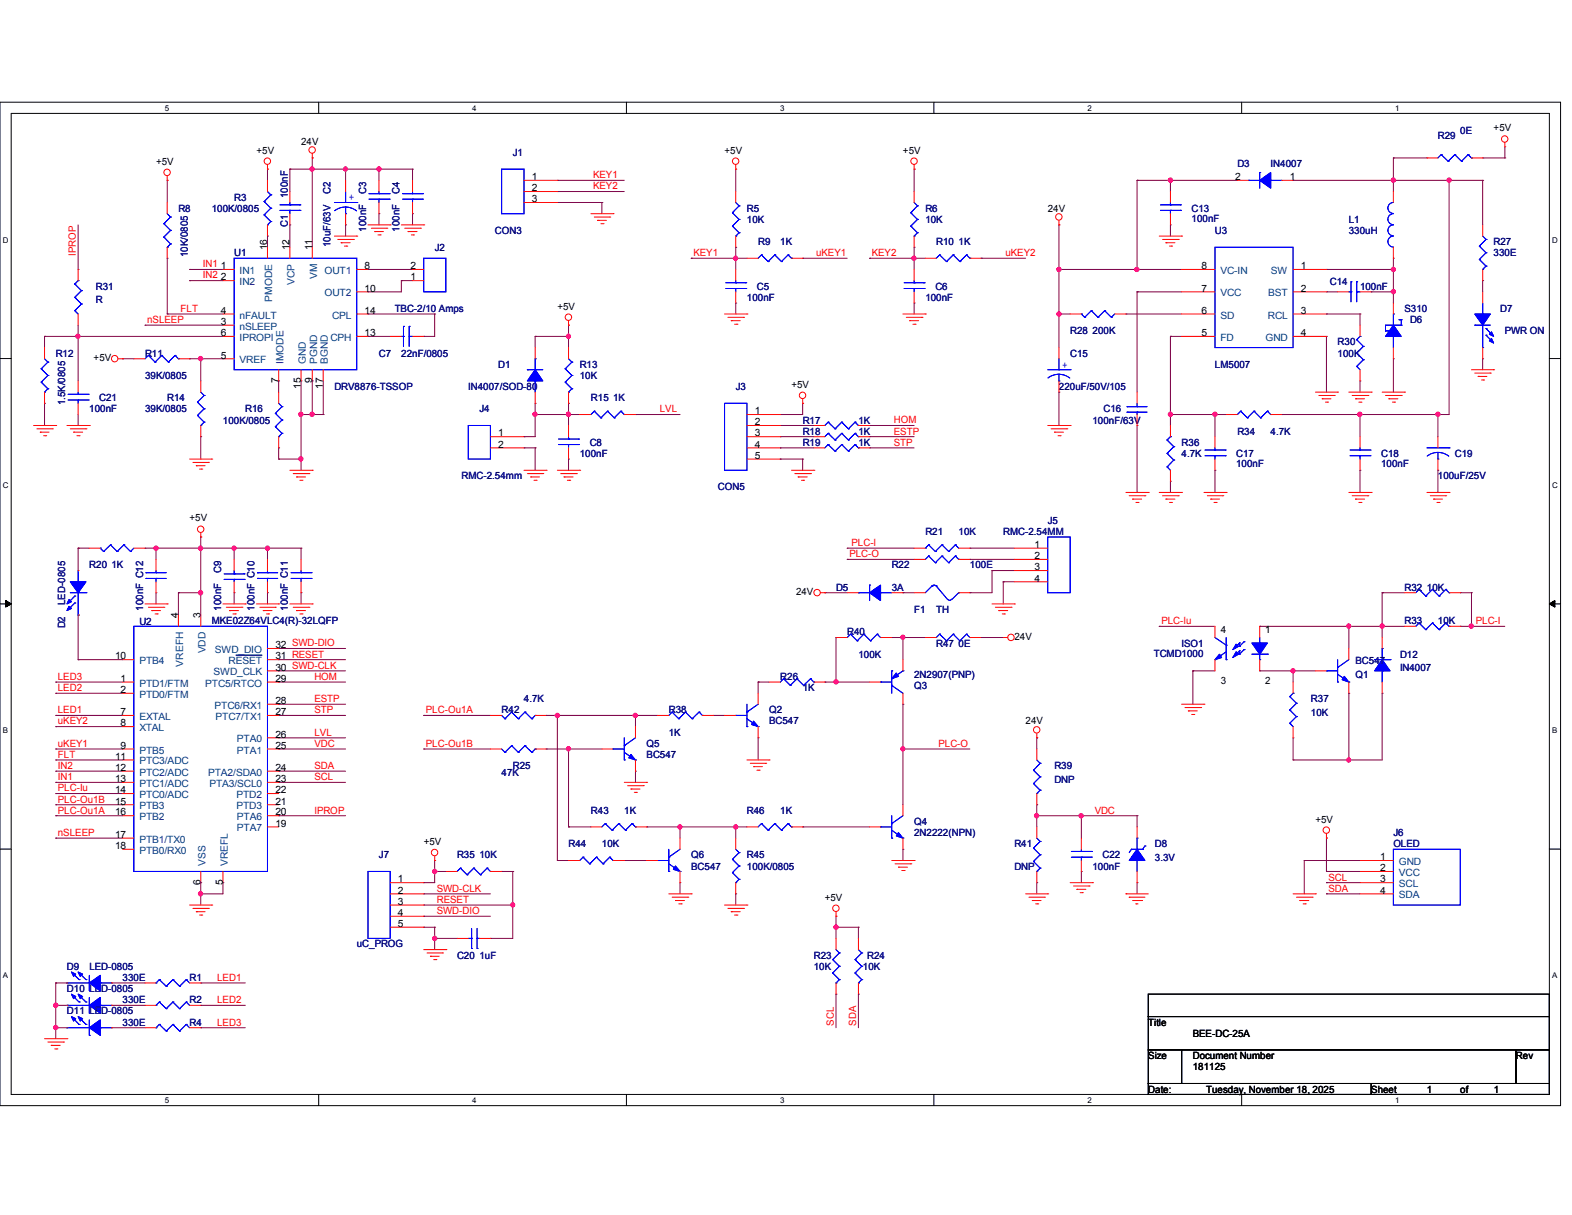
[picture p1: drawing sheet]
<svg xmlns="http://www.w3.org/2000/svg" width="279mm" height="216mm" viewBox="0 0 279 216" stroke-linecap="round" stroke-linejoin="round" font-family="sans-serif">
<defs><g id="words">
<g font-size="1.8" fill="#000080">
<text x="259.5" y="23.7">0E</text>
<text x="91.1" y="27.7">J1</text>
<text x="219.9" y="29.7">D3</text>
<text x="225.8" y="29.7">IN4007</text>
<text x="255.6" y="24.7">R29</text>
<text x="41.6" y="35.6">R3</text>
<text x="51.2" y="35.2" transform="rotate(-90 51.2 35.2)">100nF</text>
<text x="58.7" y="34.4" transform="rotate(-90 58.7 34.4)">C2</text>
<text x="65.1" y="34.4" transform="rotate(-90 65.1 34.4)">C3</text>
<text x="71" y="34.4" transform="rotate(-90 71 34.4)">C4</text>
<text x="31.7" y="37.6">R8</text>
<text x="37.6" y="37.6">100K/0805</text>
<text x="51.2" y="40.3" transform="rotate(-90 51.2 40.3)">C1</text>
<text x="65.1" y="41.1" transform="rotate(-90 65.1 41.1)">100nF</text>
<text x="71" y="41.1" transform="rotate(-90 71 41.1)">100nF</text>
<text x="88" y="41.6">CON3</text>
<text x="132.8" y="37.6">R5</text>
<text x="132.8" y="39.6">10K</text>
<text x="164.5" y="37.6">R6</text>
<text x="164.5" y="39.6">10K</text>
<text x="211.8" y="37.6">C13</text>
<text x="211.8" y="39.4">100nF</text>
<text x="215.9" y="41.6">U3</text>
<text x="239.7" y="39.6">L1</text>
<text x="239.7" y="41.6">330uH</text>
<text x="33.4" y="45.7" transform="rotate(-90 33.4 45.7)">10K/0805</text>
<text x="41.6" y="45.6">U1</text>
<text x="58.7" y="43.9" transform="rotate(-90 58.7 43.9)">10uF/63V</text>
<text x="77.3" y="44.5">J2</text>
<text x="134.7" y="43.6">R9</text>
<text x="138.7" y="43.6">1K</text>
<text x="166.4" y="43.6">R10 1K</text>
<text x="265.5" y="43.6">R27</text>
<text x="265.5" y="45.6">330E</text>
<text x="17.1" y="51.5">R31</text>
<text x="17.1" y="53.8">R</text>
<text x="132.8" y="53.5">100nF</text>
<text x="134.5" y="51.5">C5</text>
<text x="164.5" y="53.5">100nF</text>
<text x="166.2" y="51.5">C6</text>
<text x="236.3" y="50.7">C14</text>
<text x="241.7" y="51.5">100nF</text>
<text x="70.1" y="55.5">TBC-2/10 Amps</text>
<text x="190.2" y="59.4">R28 200K</text>
<text x="249.6" y="55.5">S310</text>
<text x="250.6" y="57.4">D6</text>
<text x="266.7" y="55.5">D7</text>
<text x="267.5" y="59.4">PWR ON</text>
<text x="9.9" y="63.4">R12</text>
<text x="25.8" y="63.4">R11</text>
<text x="67.4" y="63.4">C7</text>
<text x="71.3" y="63.4">22nF/0805</text>
<text x="88.6" y="65.4">D1</text>
<text x="103" y="65.4">R13</text>
<text x="190.2" y="63.4">C15</text>
<text x="215.9" y="65.4">LM5007</text>
<text x="237.7" y="61.4">R30</text>
<text x="237.7" y="63.4">100K</text>
<text x="17.7" y="71.3">C21</text>
<text x="25.8" y="67.3">39K/0805</text>
<text x="29.7" y="71.3">R14</text>
<text x="59.4" y="69.3">DRV8876-TSSOP</text>
<text x="83.2" y="69.3">IN4007/SOD-80</text>
<text x="103" y="67.3">10K</text>
<text x="105" y="71.3">R15 1K</text>
<text x="130.8" y="69.3">J3</text>
<text x="188.2" y="69.3">220uF/50V/105</text>
<text x="11.6" y="72.1" transform="rotate(-90 11.6 72.1)">1.5K/0805</text>
<text x="15.9" y="73.3">100nF</text>
<text x="25.8" y="73.3">39K/0805</text>
<text x="39.6" y="75.3">100K/0805</text>
<text x="43.6" y="73.3">R16</text>
<text x="85.2" y="73.3">J4</text>
<text x="142.7" y="75.3">R17</text>
<text x="142.7" y="77.2">R18</text>
<text x="152.6" y="75.3">1K</text>
<text x="152.6" y="77.2">1K</text>
<text x="194.2" y="75.3">100nF/63V</text>
<text x="196.1" y="73.3">C16</text>
<text x="219.9" y="77.2">R34</text>
<text x="225.8" y="77.2">4.7K</text>
<text x="103" y="81.2">100nF</text>
<text x="104.8" y="79.2">C8</text>
<text x="142.7" y="79.2">R19</text>
<text x="152.6" y="79.2">1K</text>
<text x="210" y="79.2">R36</text>
<text x="210" y="81.2">4.7K</text>
<text x="219.7" y="81.2">C17</text>
<text x="219.7" y="83">100nF</text>
<text x="245.5" y="81.2">C18</text>
<text x="245.5" y="83">100nF</text>
<text x="258.6" y="81.2">C19</text>
<text x="82" y="85.2">RMC-2.54mm</text>
<text x="127.6" y="87.1">CON5</text>
<text x="255.6" y="85.2">100uF/25V</text>
<text x="164.5" y="95.1">R21</text>
<text x="170.4" y="95.1">10K</text>
<text x="178.3" y="95.1">RMC-2.54MM</text>
<text x="186.2" y="93.1">J5</text>
<text x="15.9" y="101">R20 1K</text>
<text x="39.3" y="101.8" transform="rotate(-90 39.3 101.8)">C9</text>
<text x="158.5" y="101">R22</text>
<text x="172.4" y="101">100E</text>
<text x="11.6" y="107.5" transform="rotate(-90 11.6 107.5)">LED-0805</text>
<text x="148.6" y="105">D5</text>
<text x="158.5" y="105">3A</text>
<text x="249.6" y="105">R32 10K</text>
<text x="11.6" y="111.7" transform="rotate(-90 11.6 111.7)">D2</text>
<text x="24.8" y="111.1">U2</text>
<text x="25.4" y="108.5" transform="rotate(-90 25.4 108.5)">100nF C12</text>
<text x="37.6" y="110.9">MKE02Z64VLC4(R)-32LQFP</text>
<text x="39.3" y="108.5" transform="rotate(-90 39.3 108.5)">100nF</text>
<text x="45.3" y="108.5" transform="rotate(-90 45.3 108.5)">100nF C10</text>
<text x="51.2" y="108.5" transform="rotate(-90 51.2 108.5)">100nF C11</text>
<text x="150.6" y="112.9">R40</text>
<text x="162.5" y="108.9">F1</text>
<text x="166.4" y="108.9">TH</text>
<text x="249.6" y="110.9">R33</text>
<text x="255.6" y="110.9">10K</text>
<text x="152.6" y="116.8">100K</text>
<text x="166.4" y="114.9">R47 0E</text>
<text x="205.1" y="116.7">TCMD1000</text>
<text x="210" y="114.9">ISO1</text>
<text x="240.9" y="118">BC547</text>
<text x="248.8" y="116.8">D12</text>
<text x="248.8" y="119.3">IN4007</text>
<text x="93.1" y="124.8">4.7K</text>
<text x="138.7" y="120.8">R26</text>
<text x="142.7" y="122.8">1K</text>
<text x="162.5" y="122.4">Q3</text>
<text x="162.5" y="120.4">2N2907(PNP)</text>
<text x="233" y="124.8">R37</text>
<text x="240.9" y="120.4">Q1</text>
<text x="89.2" y="126.7">R42</text>
<text x="118.9" y="126.7">R38</text>
<text x="118.9" y="130.7">1K</text>
<text x="136.7" y="126.7">Q2</text>
<text x="136.7" y="128.7">BC547</text>
<text x="233" y="127.2">10K</text>
<text x="89.2" y="137.8">47K</text>
<text x="91.1" y="136.7">R25</text>
<text x="114.9" y="132.7">Q5</text>
<text x="114.9" y="134.7">BC547</text>
<text x="187.4" y="136.7">R39</text>
<text x="187.4" y="139.1">DNP</text>
<text x="105" y="144.6">R43</text>
<text x="111" y="144.6">1K</text>
<text x="132.8" y="144.6">R46</text>
<text x="138.7" y="144.6">1K</text>
<text x="162.5" y="146.6">Q4</text>
<text x="162.5" y="148.5">2N2222(NPN)</text>
<text x="247.6" y="148.5">J6</text>
<text x="67.4" y="152.5">J7</text>
<text x="81.2" y="152.5">R35 10K</text>
<text x="101" y="150.5">R44</text>
<text x="107" y="150.5">10K</text>
<text x="122.9" y="152.5">Q6</text>
<text x="122.9" y="154.5">BC547</text>
<text x="132.8" y="152.5">R45</text>
<text x="132.8" y="154.5">100K/0805</text>
<text x="180.3" y="150.5">R41</text>
<text x="180.3" y="154.5">DNP</text>
<text x="194.2" y="154.5">100nF</text>
<text x="196" y="152.5">C22</text>
<text x="205.3" y="150.5">D8</text>
<text x="205.3" y="152.9">3.3V</text>
<text x="247.6" y="150.5">OLED</text>
<text x="11.9" y="172.3">D9</text>
<text x="15.9" y="172.3">LED-0805</text>
<text x="63.4" y="168.4">uC_PROG</text>
<text x="81.2" y="170.3">C20 1uF</text>
<text x="144.7" y="170.3">R23</text>
<text x="144.7" y="172.3">10K</text>
<text x="153.4" y="172.3">10K</text>
<text x="154.1" y="170.3">R24</text>
<text x="11.9" y="176.3">D10 LED-0805</text>
<text x="21.8" y="174.3">330E</text>
<text x="21.8" y="178.3">330E</text>
<text x="33.7" y="174.3">R1</text>
<text x="33.7" y="178.3">R2</text>
<text x="11.9" y="180.3">D11 LED-0805</text>
<text x="21.8" y="182.2">330E</text>
<text x="33.7" y="182.2">R4</text>
</g>
<g font-size="1.8">
<text x="265.5" y="23.3">+5V</text>
<text x="27.7" y="29.3">+5V</text>
<text x="45.6" y="27.3">+5V</text>
<text x="53.5" y="25.7">24V</text>
<text x="128.8" y="27.3">+5V</text>
<text x="160.5" y="27.3">+5V</text>
<text x="94.5" y="32">1</text>
<text x="94.5" y="34">2</text>
<text x="94.5" y="35.9">3</text>
<text x="219.5" y="32">2</text>
<text x="229.2" y="32">1</text>
<text x="186.2" y="37.6">24V</text>
<text x="39.2" y="47.8">1</text>
<text x="47.5" y="44.5" transform="rotate(-90 47.5 44.5)">16</text>
<text x="51.5" y="44.5" transform="rotate(-90 51.5 44.5)">12</text>
<text x="55.5" y="44.5" transform="rotate(-90 55.5 44.5)">11</text>
<text x="64.8" y="47.8">8</text>
<text x="72.9" y="47.8">2</text>
<text x="213.6" y="47.8">8</text>
<text x="231.2" y="47.8">1</text>
<text x="39.2" y="49.8">2</text>
<text x="64.8" y="51.8">10</text>
<text x="72.9" y="49.8">1</text>
<text x="213.6" y="51.8">7</text>
<text x="231.2" y="51.8">2</text>
<text x="39.2" y="57.7">3</text>
<text x="39.2" y="59.7">6</text>
<text x="39.2" y="55.8">4</text>
<text x="64.8" y="59.7">13</text>
<text x="64.8" y="55.8">14</text>
<text x="99.1" y="55">+5V</text>
<text x="213.6" y="59.7">5</text>
<text x="213.6" y="55.8">6</text>
<text x="231.2" y="55.8">3</text>
<text x="231.2" y="59.7">4</text>
<text x="16.6" y="64.2">+5V</text>
<text x="39.2" y="63.7">5</text>
<text x="49.5" y="68.1" transform="rotate(-90 49.5 68.1)">7</text>
<text x="53.5" y="69.1" transform="rotate(-90 53.5 69.1)">15</text>
<text x="55.5" y="68.1" transform="rotate(-90 55.5 68.1)">9</text>
<text x="57.4" y="69.1" transform="rotate(-90 57.4 69.1)">17</text>
<text x="140.7" y="68.9">+5V</text>
<text x="88.6" y="77.6">1</text>
<text x="134.2" y="73.6">1</text>
<text x="134.2" y="75.6">2</text>
<text x="134.2" y="77.6">3</text>
<text x="88.6" y="79.5">2</text>
<text x="134.2" y="79.5">4</text>
<text x="134.2" y="81.5">5</text>
<text x="33.7" y="92.7">+5V</text>
<text x="183.9" y="97.4">1</text>
<text x="183.9" y="99.4">2</text>
<text x="183.9" y="101.3">3</text>
<text x="141.5" y="105.7">24V</text>
<text x="183.9" y="103.3">4</text>
<text x="31.7" y="109.9" transform="rotate(-90 31.7 109.9)">4</text>
<text x="35.6" y="109.9" transform="rotate(-90 35.6 109.9)">3</text>
<text x="180.3" y="113.7">24V</text>
<text x="217" y="112.5">4</text>
<text x="224.9" y="112.5">1</text>
<text x="20.4" y="117.2">10</text>
<text x="48.9" y="119.2">30 SWD-CLK</text>
<text x="48.9" y="117.2">31 RESET</text>
<text x="48.9" y="115.2">32 SWD-DIO</text>
<text x="21.4" y="123.1">2</text>
<text x="21.4" y="121.2">1</text>
<text x="48.9" y="121.2">29</text>
<text x="48.9" y="125.1">28</text>
<text x="217" y="121.6">3</text>
<text x="224.9" y="121.6">2</text>
<text x="21.4" y="129.1">8</text>
<text x="21.4" y="127.1">7</text>
<text x="48.9" y="131.1">26</text>
<text x="48.9" y="127.1">27</text>
<text x="182.3" y="128.7">24V</text>
<text x="20.4" y="137">12</text>
<text x="20.4" y="135">11</text>
<text x="21.4" y="133.1">9</text>
<text x="48.9" y="137">24</text>
<text x="48.9" y="133.1">25</text>
<text x="20.4" y="143">15</text>
<text x="20.4" y="141">14</text>
<text x="20.4" y="139">13</text>
<text x="48.9" y="141">22</text>
<text x="48.9" y="143">21</text>
<text x="48.9" y="139">23</text>
<text x="20.4" y="148.9">17</text>
<text x="20.4" y="144.9">16</text>
<text x="48.9" y="146.9">19</text>
<text x="48.9" y="144.9">20</text>
<text x="233.8" y="146.2">+5V</text>
<text x="20.4" y="150.9">18</text>
<text x="75.3" y="150.2">+5V</text>
<text x="245.3" y="152.9">1</text>
<text x="245.3" y="154.8">2</text>
<text x="35.6" y="157.3" transform="rotate(-90 35.6 157.3)">6</text>
<text x="39.6" y="157.3" transform="rotate(-90 39.6 157.3)">5</text>
<text x="70.7" y="156.8">1</text>
<text x="70.7" y="158.8">2</text>
<text x="70.7" y="160.8">3</text>
<text x="146.6" y="160.1">+5V</text>
<text x="245.3" y="156.8">3</text>
<text x="245.3" y="158.8">4</text>
<text x="70.7" y="162.8">4</text>
<text x="70.7" y="164.7">5</text>
<text x="204.1" y="182.2">Title</text>
<text x="212" y="184.2">BEE-DC-25A</text>
<text x="204.1" y="188.2">Size</text>
<text x="212" y="190.2">181125</text>
<text x="212" y="188.2">Document Number</text>
<text x="269.4" y="188.2">Rev</text>
<text x="204.1" y="194.1">Date:</text>
<text x="214.4" y="194.1">Tuesday, November 18, 2025</text>
<text x="243.7" y="194.1">Sheet</text>
<text x="253.6" y="194.1">1</text>
<text x="259.5" y="194.1">of</text>
<text x="265.5" y="194.1">1</text>
</g>
<g font-size="1.8" fill="#00f">
<text x="62" y="35.6">+</text>
<text x="188.8" y="65.3">+</text>
</g>
<g font-size="1.8" fill="#f00">
<text x="105.4" y="31.7">KEY1</text>
<text x="105.4" y="33.7">KEY2</text>
<text x="13.5" y="45.5" transform="rotate(-90 13.5 45.5)">IPROP</text>
<text x="36.1" y="47.5">IN1</text>
<text x="123.2" y="45.5">KEY1</text>
<text x="145" y="45.5">uKEY1</text>
<text x="154.9" y="45.5">KEY2</text>
<text x="178.7" y="45.5">uKEY2</text>
<text x="36.1" y="49.5">IN2</text>
<text x="26.2" y="57.4">nSLEEP</text>
<text x="32.1" y="55.4">FLT</text>
<text x="117.3" y="73.3">LVL</text>
<text x="158.9" y="75.2">HOM</text>
<text x="158.9" y="77.2">ESTP</text>
<text x="158.9" y="79.2">STP</text>
<text x="151" y="99">PLC-O</text>
<text x="151.3" y="97">PLC-I</text>
<text x="206.4" y="110.9">PLC-Iu</text>
<text x="262.3" y="110.9">PLC-I</text>
<text x="10.3" y="120.8">LED3</text>
<text x="10.3" y="122.8">LED2</text>
<text x="55.9" y="120.8">HOM</text>
<text x="55.9" y="124.8">ESTP</text>
<text x="10.3" y="128.7">uKEY2</text>
<text x="10.3" y="126.7">LED1</text>
<text x="55.9" y="126.7">STP</text>
<text x="55.9" y="130.7">LVL</text>
<text x="75.7" y="126.7">PLC-Ou1A</text>
<text x="10.3" y="132.7">uKEY1</text>
<text x="10.3" y="136.7">IN2</text>
<text x="10.3" y="134.7">FLT</text>
<text x="55.9" y="136.7">SDA</text>
<text x="55.9" y="132.7">VDC</text>
<text x="75.7" y="132.7">PLC-Ou1B</text>
<text x="166.8" y="132.7">PLC-O</text>
<text x="10.3" y="140.6">PLC-Iu</text>
<text x="10.3" y="142.6">PLC-Ou1B</text>
<text x="10.3" y="138.6">IN1</text>
<text x="55.9" y="138.6">SCL</text>
<text x="10.3" y="148.5">nSLEEP</text>
<text x="10.3" y="144.6">PLC-Ou1A</text>
<text x="55.9" y="144.6">IPROP</text>
<text x="194.6" y="144.6">VDC</text>
<text x="77.6" y="158.5">SWD-CLK</text>
<text x="77.6" y="160.4">RESET</text>
<text x="236.1" y="158.5">SDA</text>
<text x="236.1" y="156.5">SCL</text>
<text x="77.6" y="162.4">SWD-DIO</text>
<text x="38.6" y="174.3">LED1</text>
<text x="38.6" y="178.3">LED2</text>
<text x="38.6" y="182.2">LED3</text>
<text x="148.2" y="182.2" transform="rotate(-90 148.2 182.2)">SCL</text>
<text x="152.2" y="182.2" transform="rotate(-90 152.2 182.2)">SDA</text>
</g>
<g font-size="1.8" fill="#004080">
<text x="42.6" y="48.7">IN1</text>
<text x="42.6" y="50.7">IN2</text>
<text x="48.4" y="53.6" transform="rotate(-90 48.4 53.6)">PMODE</text>
<text x="52.4" y="50.6" transform="rotate(-90 52.4 50.6)">VCP</text>
<text x="56.3" y="49.6" transform="rotate(-90 56.3 49.6)">VM</text>
<text x="57.7" y="48.7">OUT1</text>
<text x="57.7" y="52.7">OUT2</text>
<text x="216.9" y="48.7">VC-IN</text>
<text x="216.9" y="52.7">VCC</text>
<text x="225.4" y="52.7">BST</text>
<text x="225.9" y="48.7">SW</text>
<text x="42.6" y="58.6">nSLEEP</text>
<text x="42.6" y="56.6">nFAULT</text>
<text x="59" y="56.6">CPL</text>
<text x="216.9" y="56.6">SD</text>
<text x="225.3" y="56.6">RCL</text>
<text x="42.6" y="64.6">VREF</text>
<text x="42.6" y="60.6">IPROPI</text>
<text x="50.4" y="64.7" transform="rotate(-90 50.4 64.7)">IMODE</text>
<text x="54.4" y="64.7" transform="rotate(-90 54.4 64.7)">GND</text>
<text x="56.3" y="64.7" transform="rotate(-90 56.3 64.7)">PGND</text>
<text x="58.3" y="64.7" transform="rotate(-90 58.3 64.7)">BGND</text>
<text x="58.7" y="60.6">CPH</text>
<text x="216.9" y="60.6">FD</text>
<text x="224.9" y="60.6">GND</text>
<text x="24.8" y="118">PTB4</text>
<text x="32.6" y="118.4" transform="rotate(-90 32.6 118.4)">VREFH</text>
<text x="36.5" y="116.1" transform="rotate(-90 36.5 116.1)">VDD</text>
<text x="38.2" y="116">SWD_DIO</text>
<text x="40.6" y="118">RESET</text>
<text x="24.8" y="124">PTD0/FTM</text>
<text x="24.8" y="122">PTD1/FTM</text>
<text x="36.5" y="122">PTC5/RTCO</text>
<text x="37.9" y="120">SWD_CLK</text>
<text x="38.1" y="125.9">PTC6/RX1</text>
<text x="24.8" y="129.9">XTAL</text>
<text x="24.8" y="127.9">EXTAL</text>
<text x="38.3" y="127.9">PTC7/TX1</text>
<text x="42.1" y="131.9">PTA0</text>
<text x="24.8" y="133.9">PTB5</text>
<text x="24.8" y="137.8">PTC2/ADC</text>
<text x="24.8" y="135.8">PTC3/ADC</text>
<text x="37" y="137.8">PTA2/SDA0</text>
<text x="42.1" y="133.9">PTA1</text>
<text x="24.8" y="143.8">PTB3</text>
<text x="24.8" y="141.8">PTC0/ADC</text>
<text x="24.8" y="139.8">PTC1/ADC</text>
<text x="37.2" y="139.8">PTA3/SCL0</text>
<text x="42" y="141.8">PTD2</text>
<text x="42" y="143.8">PTD3</text>
<text x="24.8" y="149.7">PTB1/TX0</text>
<text x="24.8" y="145.8">PTB2</text>
<text x="42.1" y="147.7">PTA7</text>
<text x="42.1" y="145.8">PTA6</text>
<text x="24.8" y="151.7">PTB0/RX0</text>
<text x="36.5" y="153.9" transform="rotate(-90 36.5 153.9)">VSS</text>
<text x="40.5" y="153.9" transform="rotate(-90 40.5 153.9)">VREFL</text>
<text x="248.6" y="153.7">GND</text>
<text x="248.6" y="155.7">VCC</text>
<text x="248.6" y="157.6">SCL</text>
<text x="248.6" y="159.6">SDA</text>
</g>
<g font-size="1.4">
<text x="29.3" y="19.6">5</text>
<text x="83.9" y="19.6">4</text>
<text x="138.6" y="19.6">3</text>
<text x="193.3" y="19.6">2</text>
<text x="248" y="19.6">1</text>
<text x=".5" y="43.1">D</text>
<text x="275.9" y="43.1">D</text>
<text x=".5" y="86.7">C</text>
<text x="275.9" y="86.7">C</text>
<text x=".5" y="130.3">B</text>
<text x="275.9" y="130.3">B</text>
<text x=".5" y="173.9">A</text>
<text x="275.9" y="173.9">A</text>
<text x="29.3" y="196">5</text>
<text x="83.9" y="196">4</text>
<text x="138.6" y="196">3</text>
<text x="193.3" y="196">2</text>
<text x="248" y="196">1</text>
</g>
</g></defs>
<path d="M0 18.2h277.4v178.3h-277.4zM2 20.2h273.4v174.3h-273.4z" fill="none" stroke="#000" stroke-width=".18"/>
<g fill="#fff">
<path d="M29.3 18.4h.8v1.5h-.8z"/>
<path d="M29.3 194.7h.8v1.6h-.8z"/>
</g>
<path d="M56.6 18.2v2M56.6 194.5v2" fill="none" stroke="#000" stroke-width=".18"/>
<g fill="#fff">
<path d="M83.9 18.4h.8v1.5h-.8z"/>
<path d="M83.9 194.7h.8v1.6h-.8z"/>
</g>
<path d="M111.3 18.2v2M111.3 194.5v2" fill="none" stroke="#000" stroke-width=".18"/>
<g fill="#fff">
<path d="M138.6 18.4h.8v1.5h-.8z"/>
<path d="M138.6 194.7h.8v1.6h-.8z"/>
</g>
<path d="M166 18.2v2M166 194.5v2" fill="none" stroke="#000" stroke-width=".18"/>
<g fill="#fff">
<path d="M193.3 18.4h.8v1.5h-.8z"/>
<path d="M193.3 194.7h.8v1.6h-.8z"/>
</g>
<path d="M220.7 18.2v2M220.7 194.5v2" fill="none" stroke="#000" stroke-width=".18"/>
<g fill="#fff">
<path d="M248 18.4h.8v1.5h-.8z"/>
<path d="M248 194.7h.8v1.6h-.8z"/>
<path d="M.5 41.9h1v1.5h-1z"/>
<path d="M275.9 41.9h1v1.5h-1z"/>
<path d="M.5 85.5h1v1.5h-1z"/>
<path d="M275.9 85.5h1v1.5h-1z"/>
</g>
<path d="M0 63.7h2M275.4 63.7h2" fill="none" stroke="#000" stroke-width=".18"/>
<g fill="#fff">
<path d="M.5 129.1h.9v1.5h-.9z"/>
<path d="M275.9 129.1h.9v1.5h-.9z"/>
</g>
<path d="M0 107.3h2M1 106.7l1 .6-1 .6zM275.4 107.3l1-.6v1.2zM275.4 107.3h2" fill="none" stroke="#000" stroke-width=".18"/>
<path d="M1 106.7l1 .6-1 .6zM275.4 107.3l1-.6v1.2z" fill="#000"/>
<g fill="#fff">
<path d="M.5 172.6h.9v1.6h-.9z"/>
<path d="M275.9 172.6h.9v1.6h-.9z"/>
</g>
<path d="M0 150.9h2M275.4 150.9h2" fill="none" stroke="#000" stroke-width=".18"/>
<path d="M21.8 63.8h.1M21.8 63.8h2M35.7 77.6h.1M35.7 63.8h.1M35.7 63.8h3.9M35.7 77.6v4" fill="none" stroke="#800040" stroke-width=".18"/>
<circle cx="35.6" cy="63.7" r=".38" fill="#f0f"/>
<circle cx="35.6" cy="63.7" r=".38" fill="none" stroke="#f0f" stroke-width=".18"/>
<path d="M13.9 59.8h.1M13.9 59.8h25.7M35.7 63.8h.1M35.7 63.8v3.9" fill="none" stroke="#800040" stroke-width=".18"/>
<circle cx="13.8" cy="59.8" r=".38" fill="#f0f"/>
<circle cx="13.8" cy="59.8" r=".38" fill="none" stroke="#f0f" stroke-width=".18"/>
<path d="M67.4 30.1h.1M67.4 30.1h5.9M33.7 49.9h.1M33.7 49.9h5.9M7.9 71.7h.1M7.9 71.7v3.9" fill="none" stroke="#800040" stroke-width=".18"/>
<circle cx="67.4" cy="30" r=".38" fill="#f0f"/>
<circle cx="67.4" cy="30" r=".38" fill="none" stroke="#f0f" stroke-width=".18"/>
<g fill="none" stroke="#800040" stroke-width=".18">
<path d="M67.4 38h.1M67.4 30.1h.1M67.4 30.1v1.9M67.4 38v2M73.3 38h.1M73.3 30.1h.1M73.3 30.1v1.9M73.3 38v2M7.9 59.8h.1M7.9 59.8v2M95.1 73.7h.1M95.1 73.7v3.9"/>
<path d="M150.6 99.4h.1M150.6 99.4h11.9M172.4 97.4h.1M172.4 97.4h7.9M9.9 129.1h.1M9.9 129.1h11.9"/>
</g>
<circle cx="95.1" cy="73.6" r=".38" fill="#f0f"/>
<circle cx="95.1" cy="73.6" r=".38" fill="none" stroke="#f0f" stroke-width=".18"/>
<path d="M95.1 73.7h.1M95.1 73.7h5.9" fill="none" stroke="#800040" stroke-width=".18"/>
<circle cx="101" cy="73.6" r=".37" fill="#f0f"/>
<circle cx="101" cy="73.6" r=".37" fill="none" stroke="#f0f" stroke-width=".18"/>
<g fill="none" stroke="#800040" stroke-width=".18">
<path d="M95.1 59.8h.1M95.1 59.8v2M95.1 59.8h5.9M75.3 158.8h.1M75.3 158.8h11.9M77.3 154.9h.1M77.3 152.9h.1M77.3 154.9h1.9M77.3 152.9v2M75.3 162.8h.1M75.3 160.8h.1M75.3 162.8h11.9"/>
<path d="M75.3 160.8h15.8"/>
</g>
<circle cx="91.1" cy="160.8" r=".37" fill="#f0f"/>
<circle cx="91.1" cy="160.8" r=".37" fill="none" stroke="#f0f" stroke-width=".18"/>
<path d="M77.3 154.9h.1M77.3 154.9v1.9" fill="none" stroke="#800040" stroke-width=".18"/>
<circle cx="77.3" cy="154.9" r=".38" fill="#f0f"/>
<circle cx="77.3" cy="154.9" r=".38" fill="none" stroke="#f0f" stroke-width=".18"/>
<path d="M75.3 156.8h.1M75.3 156.8h2M77.3 166.8h.1M77.3 166.8v1.9" fill="none" stroke="#800040" stroke-width=".18"/>
<circle cx="77.3" cy="166.8" r=".38" fill="#f0f"/>
<circle cx="77.3" cy="166.8" r=".38" fill="none" stroke="#f0f" stroke-width=".18"/>
<g fill="none" stroke="#800040" stroke-width=".18">
<path d="M162.5 30.1h.1M162.5 30.1v3.9M122.9 45.9h.1M122.9 45.9h7.9M162.5 43.9h.1M162.5 45.9h.1M162.5 45.9h2M162.5 43.9v2M174.4 45.9h.1M174.4 45.9h7.9M93.1 77.6h.1M93.1 79.6h.1"/>
<path d="M93.1 77.6h2M93.1 79.6h2M95.1 79.6h.1M95.1 79.6v4M112.9 73.7h.1M112.9 73.7h8M9.9 127.1h.1M9.9 127.1h11.9M89.2 154.9h.1M89.2 154.9h1.9M91.1 154.9h.1M91.1 154.9v11.9h-3.9"/>
<path d="M75.3 164.8h.1M75.3 164.8h2M77.3 166.8h.1M77.3 164.8h.1M77.3 166.8h3.9M77.3 164.8v2M87.2 166.8h.1M91.1 160.8h.1"/>
</g>
<circle cx="162.4" cy="45.9" r=".38" fill="#f0f"/>
<circle cx="162.4" cy="45.9" r=".38" fill="none" stroke="#f0f" stroke-width=".18"/>
<g fill="none" stroke="#800040" stroke-width=".18">
<path d="M130.8 30.1h.1M130.8 30.1v3.9M130.8 43.9h.1M130.8 45.9h.1M130.8 45.9h2M130.8 43.9v2M142.7 45.9h.1M142.7 45.9h7.9M154.6 45.9h.1M154.6 45.9h7.9M162.5 45.9h.1M162.5 53.8h.1"/>
<path d="M162.5 45.9v2M162.5 53.8v2M138.7 75.6h.1M138.7 75.6h6M154.6 75.6h.1M154.6 75.6h7.9M172.4 99.4h.1M172.4 99.4h7.9M178.3 103.4h.1M178.3 103.4v3.9M178.3 103.4h2M49.5 144.9h.1"/>
<path d="M49.5 144.9h11.9"/>
</g>
<circle cx="130.7" cy="45.9" r=".37" fill="#f0f"/>
<circle cx="130.7" cy="45.9" r=".37" fill="none" stroke="#f0f" stroke-width=".18"/>
<g fill="none" stroke="#800040" stroke-width=".18">
<path d="M130.8 45.9h.1M130.8 53.8h.1M130.8 45.9v2M130.8 53.8v2M95.1 71.7h.1M95.1 71.7v2M101 71.7h.1M101 73.7h.1M101 71.7v2M101 73.7h2M13.9 97.4h.1M13.9 97.4h2"/>
<path d="M13.9 97.4v4"/>
</g>
<circle cx="101" cy="73.6" r=".37" fill="#f0f"/>
<circle cx="101" cy="73.6" r=".37" fill="none" stroke="#f0f" stroke-width=".18"/>
<path d="M101 59.8h.1M101 59.8v2M101 73.7h.1M101 73.7v1.9" fill="none" stroke="#800040" stroke-width=".18"/>
<circle cx="101" cy="59.8" r=".37" fill="#f0f"/>
<circle cx="101" cy="59.8" r=".37" fill="none" stroke="#f0f" stroke-width=".18"/>
<g fill="none" stroke="#800040" stroke-width=".18">
<path d="M61.4 40h.1M61.4 30.1h.1M61.4 30.1v1.9M61.4 40v2M33.7 47.9h.1M33.7 47.9h5.9M65.4 51.9h.1M71.3 49.9h.1M71.3 49.9v2h-5.9M101 57.8h.1M101 57.8v2M33.7 63.8h.1"/>
<path d="M33.7 63.8h2M101 81.6h.1M101 81.6v2M9.9 133.1h.1M9.9 133.1h11.9"/>
</g>
<circle cx="61.4" cy="30" r=".37" fill="#f0f"/>
<circle cx="61.4" cy="30" r=".37" fill="none" stroke="#f0f" stroke-width=".18"/>
<path d="M61.4 30.1h.1M61.4 30.1h6M65.4 47.9h.1M65.4 47.9h7.9M53.5 67.7h.1M53.5 67.7v6M55.5 67.7h.1M55.5 67.7v6M138.7 77.6h.1M138.7 77.6h6M154.6 77.6h.1M154.6 77.6h7.9" fill="none" stroke="#800040" stroke-width=".18"/>
<circle cx="55.5" cy="73.6" r=".38" fill="#f0f"/>
<circle cx="55.5" cy="73.6" r=".38" fill="none" stroke="#f0f" stroke-width=".18"/>
<path d="M53.5 73.7h.1M53.5 73.7h2" fill="none" stroke="#800040" stroke-width=".18"/>
<circle cx="53.5" cy="73.6" r=".38" fill="#f0f"/>
<circle cx="53.5" cy="73.6" r=".38" fill="none" stroke="#f0f" stroke-width=".18"/>
<path d="M53.5 81.6h.1M53.5 81.6v2" fill="none" stroke="#800040" stroke-width=".18"/>
<circle cx="53.5" cy="81.5" r=".38" fill="#f0f"/>
<circle cx="53.5" cy="81.5" r=".38" fill="none" stroke="#f0f" stroke-width=".18"/>
<g fill="none" stroke="#800040" stroke-width=".18">
<path d="M51.5 40h.1M51.5 30.1h.1M51.5 30.1v3.9M51.5 40v3.9M51.5 30.1h4M55.5 30.1h.1M55.5 30.1v13.8M65.4 55.8h.1M65.4 59.8h.1M65.4 55.8h11.9M65.4 59.8h3.9M75.3 59.8h.1"/>
<path d="M77.3 55.8h.1M77.3 55.8v4h-2"/>
</g>
<circle cx="55.5" cy="30" r=".38" fill="#f0f"/>
<circle cx="55.5" cy="30" r=".38" fill="none" stroke="#f0f" stroke-width=".18"/>
<g fill="none" stroke="#800040" stroke-width=".18">
<path d="M29.7 32h.1M29.7 32v4M47.5 30.1h.1M47.5 30.1v1.9M55.5 30.1h.1M55.5 30.1h5.9M202.1 32h.1M202.1 32h5.9M208 40h.1M208 32h.1M208 32v2M208 40v2"/>
<path d="M25.8 57.8h.1M25.8 57.8h13.8M29.7 45.9h.1M29.7 55.8h.1M29.7 45.9v9.9M29.7 55.8h9.9M47.5 42h.1M47.5 42v1.9M71.3 49.9h.1M71.3 49.9h2M188.2 47.9h.1M188.2 55.8h.1"/>
<path d="M188.2 47.9h13.9M188.2 55.8v6M49.5 67.7h.1M49.5 79.6h.1M49.5 67.7v2M49.5 79.6v2M53.5 73.7h.1M53.5 73.7v7.9h-4M208 73.7h.1M208 73.7h7.9M215.9 73.7h.1M215.9 73.7v3.9"/>
<path d="M227.8 73.7h.1M227.8 73.7h13.9M241.7 73.7h.1M241.7 73.7v3.9M263.5 63.8h.1M263.5 63.8v1.9M49.5 81.6h.1M215.9 83.6h.1M215.9 83.6v3.9M241.7 83.6h.1M241.7 83.6v3.9"/>
</g>
<circle cx="188.2" cy="55.8" r=".38" fill="#f0f"/>
<circle cx="188.2" cy="55.8" r=".38" fill="none" stroke="#f0f" stroke-width=".18"/>
<path d="M200.1 55.8h.1M200.1 55.8h9.9M247.7 45.9h.1M247.7 47.9h.1M247.7 45.9v6" fill="none" stroke="#800040" stroke-width=".18"/>
<circle cx="247.6" cy="47.9" r=".38" fill="#f0f"/>
<circle cx="247.6" cy="47.9" r=".38" fill="none" stroke="#f0f" stroke-width=".18"/>
<path d="M247.7 32h.1M247.7 32h9.9M208 59.8h.1M208 59.8v13.9" fill="none" stroke="#800040" stroke-width=".18"/>
<circle cx="247.6" cy="32" r=".38" fill="#f0f"/>
<circle cx="247.6" cy="32" r=".38" fill="none" stroke="#f0f" stroke-width=".18"/>
<path d="M257.6 32h.1M257.6 32v41.7" fill="none" stroke="#800040" stroke-width=".18"/>
<circle cx="257.6" cy="32" r=".38" fill="#f0f"/>
<circle cx="257.6" cy="32" r=".38" fill="none" stroke="#f0f" stroke-width=".18"/>
<path d="M202.1 32h.1M202.1 32v15.9" fill="none" stroke="#800040" stroke-width=".18"/>
<circle cx="202.1" cy="47.9" r=".38" fill="#f0f"/>
<circle cx="202.1" cy="47.9" r=".38" fill="none" stroke="#f0f" stroke-width=".18"/>
<g fill="none" stroke="#800040" stroke-width=".18">
<path d="M257.6 32h.1M257.6 32h5.9M263.5 32h.1M263.5 32v8M202.1 51.9h.1M202.1 51.9h7.9M208 59.8h.1M208 59.8h2M235.8 47.9h.1M235.8 59.8h.1M235.8 47.9h11.9M235.8 59.8v9.9"/>
<path d="M263.5 49.9h.1M263.5 49.9v2M188.2 69.7h.1M188.2 69.7v5.9M208 73.7h.1M208 73.7v1.9M241.7 67.7h.1M241.7 67.7v2M255.6 73.7h.1M255.6 73.7h2"/>
</g>
<circle cx="208" cy="73.6" r=".38" fill="#f0f"/>
<circle cx="208" cy="73.6" r=".38" fill="none" stroke="#f0f" stroke-width=".18"/>
<path d="M208 32h.1M208 32h11.9" fill="none" stroke="#800040" stroke-width=".18"/>
<circle cx="208" cy="32" r=".38" fill="#f0f"/>
<circle cx="208" cy="32" r=".38" fill="none" stroke="#f0f" stroke-width=".18"/>
<path d="M202.1 51.9h.1M202.1 51.9v17.8M235.8 55.8h.1M235.8 55.8h5.9M241.7 55.8h.1M241.7 55.8v2M215.9 73.7h.1M215.9 73.7h2M247.7 63.8h.1M247.7 63.8v5.9" fill="none" stroke="#800040" stroke-width=".18"/>
<circle cx="215.9" cy="73.6" r=".38" fill="#f0f"/>
<circle cx="215.9" cy="73.6" r=".38" fill="none" stroke="#f0f" stroke-width=".18"/>
<path d="M241.7 73.7h.1M241.7 73.7h13.9" fill="none" stroke="#800040" stroke-width=".18"/>
<circle cx="255.6" cy="73.6" r=".38" fill="#f0f"/>
<circle cx="255.6" cy="73.6" r=".38" fill="none" stroke="#f0f" stroke-width=".18"/>
<circle cx="241.7" cy="73.6" r=".38" fill="#f0f"/>
<circle cx="241.7" cy="73.6" r=".38" fill="none" stroke="#f0f" stroke-width=".18"/>
<path d="M229.8 32h.1M229.8 32h17.9M247.7 32h.1M247.7 32v2M188.2 47.9h.1M188.2 47.9v7.9M255.6 73.7h.1M255.6 73.7v3.9" fill="none" stroke="#800040" stroke-width=".18"/>
<circle cx="188.2" cy="47.9" r=".38" fill="#f0f"/>
<circle cx="188.2" cy="47.9" r=".38" fill="none" stroke="#f0f" stroke-width=".18"/>
<path d="M202.1 47.9h.1M202.1 47.9h7.9M235.8 51.9h.1M235.8 51.9h1.9M243.7 51.9h.1M243.7 51.9h4M208 85.5h.1M208 85.5v2M255.6 83.6h.1M255.6 83.6v3.9" fill="none" stroke="#800040" stroke-width=".18"/>
<circle cx="247.6" cy="51.8" r=".38" fill="#f0f"/>
<circle cx="247.6" cy="51.8" r=".38" fill="none" stroke="#f0f" stroke-width=".18"/>
<g fill="none" stroke="#800040" stroke-width=".18">
<path d="M55.5 28.1h.1M55.5 28.1v2M99.1 32h.1M99.1 34h.1M99.1 36h.1M99.1 32h11.9M99.1 34h11.9M99.1 36h7.9M107 36h.1M107 36v2M188.2 40h.1M188.2 40v7.9"/>
<path d="M188.2 55.8h.1M188.2 55.8h2M247.7 51.9h.1M247.7 51.9v1.9M138.7 79.6h.1M138.7 73.7h.1M138.7 79.6h6M142.7 71.7h.1M142.7 71.7v2h-4M154.6 79.6h.1M154.6 79.6h7.9M202.1 75.6h.1"/>
<path d="M202.1 75.6v11.9M138.7 81.6h.1M138.7 81.6h4M142.7 81.6h.1M142.7 81.6v2M35.7 105.3h.1M35.7 105.3v4M49.5 115.2h.1M49.5 119.2h.1M49.5 117.2h.1M49.5 115.2h11.9M49.5 119.2h11.9"/>
<path d="M49.5 117.2h11.9M9.9 121.2h.1M9.9 123.2h.1M9.9 121.2h11.9M9.9 123.2h11.9"/>
</g>
<circle cx="35.6" cy="105.3" r=".38" fill="#f0f"/>
<circle cx="35.6" cy="105.3" r=".38" fill="none" stroke="#f0f" stroke-width=".18"/>
<path d="M35.7 97.4h.1M35.7 97.4v7.9h-4M31.7 105.3h.1M31.7 105.3v4" fill="none" stroke="#800040" stroke-width=".18"/>
<circle cx="35.6" cy="97.4" r=".38" fill="#f0f"/>
<circle cx="35.6" cy="97.4" r=".38" fill="none" stroke="#f0f" stroke-width=".18"/>
<path d="M47.5 97.4h.1M47.5 97.4v2M47.5 97.4h6M41.6 105.3h.1M41.6 105.3v2M47.5 105.3h.1M47.5 105.3v2" fill="none" stroke="#800040" stroke-width=".18"/>
<circle cx="47.5" cy="97.4" r=".38" fill="#f0f"/>
<circle cx="47.5" cy="97.4" r=".38" fill="none" stroke="#f0f" stroke-width=".18"/>
<path d="M35.7 95.4h.1M35.7 95.4v2M41.6 97.4h.1M41.6 97.4v2" fill="none" stroke="#800040" stroke-width=".18"/>
<circle cx="41.6" cy="97.4" r=".37" fill="#f0f"/>
<circle cx="41.6" cy="97.4" r=".37" fill="none" stroke="#f0f" stroke-width=".18"/>
<path d="M27.7 97.4h.1M27.7 97.4h19.8M27.7 97.4v2M35.7 97.4h.1M41.6 97.4h.1M53.5 97.4h.1M53.5 97.4v2M27.7 105.3h.1M27.7 105.3v2M53.5 105.3h.1M53.5 105.3v2" fill="none" stroke="#800040" stroke-width=".18"/>
<circle cx="27.7" cy="97.4" r=".38" fill="#f0f"/>
<circle cx="27.7" cy="97.4" r=".38" fill="none" stroke="#f0f" stroke-width=".18"/>
<path d="M13.9 109.3h.1M13.9 117.2h.1M13.9 109.3v7.9M13.9 117.2h7.9M148.6 164.8h.1M148.6 164.8v2" fill="none" stroke="#800040" stroke-width=".18"/>
<circle cx="148.6" cy="164.8" r=".38" fill="#f0f"/>
<circle cx="148.6" cy="164.8" r=".38" fill="none" stroke="#f0f" stroke-width=".18"/>
<g fill="none" stroke="#800040" stroke-width=".18">
<path d="M49.5 137h.1M49.5 139h.1M49.5 137h11.9M49.5 139h11.9M35.7 158.8h.1M35.7 158.8v2M148.6 164.8h.1M148.6 176.7h.1M148.6 164.8h4M148.6 176.7v5.9M152.6 164.8h.1M152.6 176.7h.1"/>
<path d="M152.6 164.8v2M152.6 176.7v5.9"/>
</g>
<circle cx="35.6" cy="158.8" r=".38" fill="#f0f"/>
<circle cx="35.6" cy="158.8" r=".38" fill="none" stroke="#f0f" stroke-width=".18"/>
<g fill="none" stroke="#800040" stroke-width=".18">
<path d="M55.5 73.7h.1M55.5 73.7h1.9M57.4 73.7h.1M57.4 67.7v6M25.8 97.4h.1M25.8 97.4h1.9M35.7 158.8h.1M35.7 156.8h.1M35.7 156.8v2M39.6 156.8h.1M39.6 156.8v2h-3.9M19.8 174.7h.1"/>
<path d="M19.8 178.6h.1M19.8 174.7h6M19.8 178.6h6M35.7 174.7h.1M35.7 178.6h.1M35.7 174.7h7.9M35.7 178.6h7.9M148.6 162.8h.1M148.6 162.8v2M9.9 182.6h.1M9.9 182.6v2M19.8 182.6h.1"/>
<path d="M19.8 182.6h6M35.7 182.6h.1M35.7 182.6h7.9"/>
</g>
<circle cx="9.9" cy="182.6" r=".38" fill="#f0f"/>
<circle cx="9.9" cy="182.6" r=".38" fill="none" stroke="#f0f" stroke-width=".18"/>
<path d="M9.9 174.7h.1M9.9 178.6h.1M9.9 174.7h2M9.9 178.6h2M9.9 174.7v7.9M9.9 182.6h.1M9.9 182.6h2" fill="none" stroke="#800040" stroke-width=".18"/>
<circle cx="9.9" cy="178.6" r=".38" fill="#f0f"/>
<circle cx="9.9" cy="178.6" r=".38" fill="none" stroke="#f0f" stroke-width=".18"/>
<path d="M13.9 40v7.9M7.9 59.8h.1M7.9 59.8h6M13.9 59.8h.1M13.9 47.9h.1M13.9 57.8v9.9M13.9 75.6h.1M13.9 73.7v1.9M184.3 144.9h.1M184.3 144.9v2M192.2 154.9h.1M192.2 154.9v1.9" fill="none" stroke="#800040" stroke-width=".18"/>
<circle cx="184.2" cy="144.9" r=".38" fill="#f0f"/>
<circle cx="184.2" cy="144.9" r=".38" fill="none" stroke="#f0f" stroke-width=".18"/>
<path d="M184.3 131.1h.1M184.3 131.1v2M184.3 144.9h.1M184.3 156.8h.1M184.3 144.9h17.8M184.3 156.8v2M192.2 144.9h.1M192.2 144.9v4M202.1 156.8h.1M202.1 144.9h.1M202.1 144.9v2M202.1 156.8v2" fill="none" stroke="#800040" stroke-width=".18"/>
<circle cx="192.2" cy="144.9" r=".38" fill="#f0f"/>
<circle cx="192.2" cy="144.9" r=".38" fill="none" stroke="#f0f" stroke-width=".18"/>
<g fill="none" stroke="#800040" stroke-width=".18">
<path d="M247.7 28.1h.1M247.7 28.1v3.9M247.7 28.1h5.9M253.6 28.1h.1M263.5 28.1h.1M263.5 28.1h4M267.5 28.1h.1M267.5 26.1v2M223.9 111.3h.1M223.9 111.3h15.8M245.7 105.3h.1M245.7 111.3h.1"/>
<path d="M245.7 111.3h3.9M245.7 105.3h3.9M245.7 111.3v2M9.9 148.9h.1M9.9 148.9h11.9M184.3 143h.1M184.3 143v1.9M231.8 152.9h.1M231.8 152.9h9.9M231.8 152.9v5.9M235.8 158.8h.1M235.8 156.8h.1"/>
<path d="M235.8 148.9h.1M235.8 154.9h.1M235.8 158.8h5.9M235.8 156.8h5.9M235.8 148.9v6M235.8 154.9h5.9"/>
</g>
<circle cx="245.7" cy="111.3" r=".38" fill="#f0f"/>
<circle cx="245.7" cy="111.3" r=".38" fill="none" stroke="#f0f" stroke-width=".18"/>
<path d="M239.7 111.3h.1M239.7 111.3v3.9M229.8 131.1h.1M229.8 131.1v3.9M239.7 135h.1M239.7 123.2h.1M239.7 123.2v11.8M245.7 123.2h.1M245.7 123.2v11.8h-6" fill="none" stroke="#800040" stroke-width=".18"/>
<circle cx="239.7" cy="135" r=".37" fill="#f0f"/>
<circle cx="239.7" cy="135" r=".37" fill="none" stroke="#f0f" stroke-width=".18"/>
<path d="M259.5 111.3h.1M259.5 111.3h2" fill="none" stroke="#800040" stroke-width=".18"/>
<circle cx="261.5" cy="111.3" r=".38" fill="#f0f"/>
<circle cx="261.5" cy="111.3" r=".38" fill="none" stroke="#f0f" stroke-width=".18"/>
<path d="M223.9 119.2h.1M223.9 119.2h5.9M259.5 105.3h.1M259.5 105.3h2M261.5 105.3h.1M261.5 105.3v6M229.8 135h.1M229.8 135h9.9" fill="none" stroke="#800040" stroke-width=".18"/>
<circle cx="229.8" cy="119.2" r=".37" fill="#f0f"/>
<circle cx="229.8" cy="119.2" r=".37" fill="none" stroke="#f0f" stroke-width=".18"/>
<path d="M239.7 111.3h.1M239.7 111.3h6" fill="none" stroke="#800040" stroke-width=".18"/>
<circle cx="239.7" cy="111.3" r=".37" fill="#f0f"/>
<circle cx="239.7" cy="111.3" r=".37" fill="none" stroke="#f0f" stroke-width=".18"/>
<g fill="none" stroke="#800040" stroke-width=".18">
<path d="M150.6 97.4h.1M150.6 97.4h11.9M160.5 113.3h.1M160.5 113.3v3.9M206 111.3h.1M206 111.3h9.9M212 119.2h.1M212 119.2v5.9M212 119.2h3.9M229.8 119.2h.1M229.8 119.2h4M229.8 119.2v2"/>
<path d="M245.7 105.3h.1M245.7 105.3v6M261.5 111.3h.1M261.5 111.3h6M134.7 121.2h.1M134.7 121.2v2M134.7 121.2h2M146.6 121.2h.1M146.6 121.2h2"/>
</g>
<circle cx="160.5" cy="113.2" r=".37" fill="#f0f"/>
<circle cx="160.5" cy="113.2" r=".37" fill="none" stroke="#f0f" stroke-width=".18"/>
<path d="M148.6 113.3h.1M148.6 113.3v7.9M158.5 113.3h.1M158.5 113.3h2" fill="none" stroke="#800040" stroke-width=".18"/>
<circle cx="148.6" cy="121.2" r=".38" fill="#f0f"/>
<circle cx="148.6" cy="121.2" r=".38" fill="none" stroke="#f0f" stroke-width=".18"/>
<path d="M112.9 127.1h.1M112.9 127.1h4M112.9 127.1v2" fill="none" stroke="#800040" stroke-width=".18"/>
<circle cx="112.9" cy="127.1" r=".38" fill="#f0f"/>
<circle cx="112.9" cy="127.1" r=".38" fill="none" stroke="#f0f" stroke-width=".18"/>
<path d="M75.3 133.1h.1M75.3 127.1h.1M75.3 133.1h11.9M75.3 127.1h11.9M97.1 133.1h.1M97.1 133.1h9.9M101 133.1h.1M101 133.1v13.8" fill="none" stroke="#800040" stroke-width=".18"/>
<circle cx="101" cy="133.1" r=".37" fill="#f0f"/>
<circle cx="101" cy="133.1" r=".37" fill="none" stroke="#f0f" stroke-width=".18"/>
<path d="M97.1 127.1h.1M97.1 127.1h2M99.1 127.1h.1M99.1 127.1v25.8M99.1 152.9h.1M99.1 152.9h1.9M101 146.9h.1M101 146.9h4M111 152.9h.1M111 152.9h3.9M120.9 146.9h.1M120.9 146.9v2" fill="none" stroke="#800040" stroke-width=".18"/>
<circle cx="120.8" cy="146.9" r=".37" fill="#f0f"/>
<circle cx="120.8" cy="146.9" r=".37" fill="none" stroke="#f0f" stroke-width=".18"/>
<path d="M114.9 146.9h.1M114.9 146.9h6M130.8 146.9h.1M130.8 146.9v2" fill="none" stroke="#800040" stroke-width=".18"/>
<circle cx="130.7" cy="146.9" r=".37" fill="#f0f"/>
<circle cx="130.7" cy="146.9" r=".37" fill="none" stroke="#f0f" stroke-width=".18"/>
<path d="M160.5 133.1h.1M160.5 133.1v9.9M120.9 146.9h.1M120.9 146.9h11.9M130.8 146.9h.1M142.7 146.9h.1M142.7 146.9h11.9" fill="none" stroke="#800040" stroke-width=".18"/>
<circle cx="160.5" cy="133.1" r=".37" fill="#f0f"/>
<circle cx="160.5" cy="133.1" r=".37" fill="none" stroke="#f0f" stroke-width=".18"/>
<g fill="none" stroke="#800040" stroke-width=".18">
<path d="M99.1 127.1h.1M99.1 127.1h13.8M126.8 127.1h.1M126.8 127.1h2M134.7 131.1h.1M134.7 131.1v3.9M148.6 121.2h.1M148.6 121.2h6M120.9 156.8h.1M120.9 156.8v2M130.8 158.8h.1M130.8 158.8v2"/>
<path d="M160.5 150.9h.1M160.5 150.9v2"/>
</g>
<circle cx="99.1" cy="127.1" r=".38" fill="#f0f"/>
<circle cx="99.1" cy="127.1" r=".38" fill="none" stroke="#f0f" stroke-width=".18"/>
<g fill="none" stroke="#800040" stroke-width=".18">
<path d="M146.6 105.3h.1M146.6 105.3h4M160.5 105.3h.1M160.5 113.3h.1M160.5 105.3h2M160.5 113.3h4M172.4 105.3h.1M174.4 113.3h3.9M176.3 101.4h.1M176.3 101.4h4M176.3 101.4v3.9h-3.9M178.3 113.3h.1"/>
<path d="M9.9 139h.1M9.9 137h.1M9.9 135h.1M9.9 139h11.9M9.9 137h11.9M9.9 135h11.9M49.5 121.2h.1M49.5 125.1h.1M49.5 133.1h.1M49.5 127.1h.1M49.5 131.1h.1M49.5 133.1h11.9"/>
<path d="M49.5 121.2h11.9M49.5 125.1h11.9M49.5 127.1h11.9M49.5 131.1h11.9M112.9 137h.1M112.9 137v2M160.5 133.1h.1M160.5 125.1h.1M160.5 133.1h11.9M160.5 125.1v8M9.9 141h.1M9.9 143h.1"/>
<path d="M9.9 144.9h.1M9.9 141h11.9M9.9 143h11.9M9.9 144.9h11.9"/>
</g>
<g fill="none" stroke="#f00" stroke-width=".18">
<path d="M29.7 32h.1M29.7 31.2v.8M47.5 30.1h.1M47.5 29.3v.8M55.5 28.1h.1M55.5 27.3v.8M65.4 40h3.9M69.3 40h.1M71.3 40h4M75.3 40h.1M105 38h4M105.6 38.6h2.8"/>
<path d="M106.2 39.2h.1M106.2 39.2h1.6M106.8 39.8h.4M107.2 39.8h.1M108.4 38.6h.1M109 38h.1M130.8 30.1h.1M130.8 29.3v.8M162.5 30.1h.1M162.5 29.3v.8M188.2 40h.1M188.2 39.2v.8"/>
<path d="M267.5 26.1h.1M267.5 25.3v.8M59.4 42h4M60 42.5h2.8M60.6 43.1h.1M60.6 43.1h1.6M61.2 43.7h.4M61.6 43.7h.1M62.8 42.5h.1M63.4 42h.1M66 40.6h2.7M66.6 41.1h.1"/>
<path d="M66.6 41.1h1.6M67.2 41.7h.4M67.6 41.7h.1M68.7 40.6h.1M71.9 40.6h2.8M72.5 41.1h.1M72.5 41.1h1.6M73.1 41.7h.4M73.5 41.7h.1M74.7 40.6h.1M101 57.8h.1M101 57v.8"/>
<path d="M128.8 55.8h4M129.4 56.4h2.8M130 57h.1M130 57h1.6M130.6 57.6h.4M131 57.6h.1M132.2 56.4h.1M132.8 55.8h.1M160.5 55.8h4M161.1 56.4h2.8M161.7 57h.1M161.7 57h1.6"/>
<path d="M162.3 57.6h.3M162.6 57.6h.1M163.9 56.4h.1M164.5 55.8h.1M206 42h4M206.6 42.5h2.8M207.2 43.1h.1M207.2 43.1h1.6M207.9 43.7h.3M208.2 43.7h.1M209.4 42.5h.1M210 42h.1"/>
<path d="M6 75.6h3.9M6.6 76.2h2.7M7.2 76.8h.1M7.2 76.8h1.5M7.7 77.4h.4M8.1 77.4h.1M9.3 76.2h.1M9.9 75.6h.1M11.9 75.6h4M12.5 76.2h2.8M13.1 76.8h.1M13.1 76.8h1.6"/>
<path d="M13.7 77.4h.4M14.1 77.4h.1M15.3 76.2h.1M15.9 75.6h.1M21 63.8h.8M21.8 63.8h.1M142.7 71.7h.1M142.7 70.9v.8M186.2 75.6h4M186.8 76.2h2.8M187.4 76.8h.1M187.4 76.8h1.6"/>
<path d="M188 77.4h.4M188.4 77.4h.1M189.6 76.2h.1M190.2 75.6h.1M233.8 69.7h3.9M234.4 70.3h2.8M235 70.9h.1M235 70.9h1.6M235.6 71.5h.4M236 71.5h.1M237.2 70.3h.1M237.7 69.7h.1"/>
<path d="M239.7 69.7h4M240.3 70.3h2.8M240.9 70.9h.1M240.9 70.9h1.6M241.5 71.5h.4M241.9 71.5h.1M243.1 70.3h.1M243.7 69.7h.1M245.7 69.7h3.9M246.3 70.3h2.7M246.8 70.9h.1M246.8 70.9h1.7"/>
<path d="M247.5 71.5h.4M247.9 71.5h.1M249 70.3h.1M249.6 69.7h.1M261.5 65.7h4M262.1 66.3h2.8M262.7 66.9h.1M262.7 66.9h1.6M263.3 67.5h.4M263.7 67.5h.1M264.9 66.3h.1M265.5 65.7h.1"/>
<path d="M33.7 81.6h3.9M34.3 82.2h2.7M34.9 82.8h.1M34.9 82.8h1.5M35.5 83.4h.4M35.7 95.4h.1M35.7 94.7v.7M35.9 83.4h.1M37 82.2h.1M37.6 81.6h.1M51.5 83.6h4M52.1 84.2h2.8"/>
<path d="M52.7 84.8h.1M52.7 84.8h1.6M53.3 85.3h.4M53.7 85.3h.1M54.9 84.2h.1M55.5 83.6h.1M93.1 83.6h4M93.7 84.2h2.8M94.3 84.8h.1M94.3 84.8h1.6M94.9 85.3h.4M95.3 85.3h.1"/>
<path d="M96.5 84.2h.1M97.1 83.6h.1M99.1 83.6h3.9M99.7 84.2h2.7M100.2 84.8h.1M100.2 84.8h1.7M100.8 85.3h.5M101.3 85.3h.1M102.4 84.2h.1M103 83.6h.1M140.7 83.6h4M141.3 84.2h2.8"/>
<path d="M141.9 84.8h.1M141.9 84.8h1.6M142.5 85.3h.3M142.8 85.3h.1M144.1 84.2h.1M144.7 83.6h.1M200.1 87.5h4M200.7 88.1h2.8M201.3 88.7h.1M201.3 88.7h1.6M201.9 89.3h.4M202.3 89.3h.1"/>
<path d="M203.5 88.1h.1M204.1 87.5h.1M206 87.5h4M206.6 88.1h2.8M207.2 88.7h.1M207.2 88.7h1.6M207.9 89.3h.3M208.2 89.3h.1M209.4 88.1h.1M210 87.5h.1M214 87.5h3.9M214.6 88.1h2.7"/>
<path d="M215.2 88.7h.1M215.2 88.7h1.5M215.8 89.3h.4M216.2 89.3h.1M217.3 88.1h.1M217.9 87.5h.1M239.7 87.5h4M240.3 88.1h2.8M240.9 88.7h.1M240.9 88.7h1.6M241.5 89.3h.4M241.9 89.3h.1"/>
<path d="M243.1 88.1h.1M243.7 87.5h.1M253.6 87.5h4M254.2 88.1h2.8M254.8 88.7h.1M254.8 88.7h1.6M255.4 89.3h.4M255.8 89.3h.1M257 88.1h.1M257.6 87.5h.1M25.8 107.3h3.9M26.4 107.9h2.7"/>
<path d="M27 108.5h.1M27 108.5h1.5M27.6 109.1h.3M27.9 109.1h.1M29.1 107.9h.1M29.7 107.3h.1M39.6 107.3h4M40.2 107.9h2.8M40.8 108.5h.1M40.8 108.5h1.6M41.4 109.1h.4M41.8 109.1h.1"/>
<path d="M43 107.9h.1M43.6 107.3h.1M45.6 107.3h3.9M46.2 107.9h2.7M46.8 108.5h.1M46.8 108.5h1.5M47.4 109.1h.4M47.8 109.1h.1M48.9 107.9h.1M49.5 107.3h.1M51.5 107.3h4M52.1 107.9h2.8"/>
<path d="M52.7 108.5h.1M52.7 108.5h1.6M53.3 109.1h.4M53.7 109.1h.1M54.9 107.9h.1M55.5 107.3h.1M145.8 105.3h.8M146.6 105.3h.1M176.3 107.3h4M176.9 107.9h2.8M177.5 108.5h.1M177.5 108.5h1.6"/>
<path d="M178.1 109.1h.4M178.3 113.3h.1M178.3 113.3h.8M178.5 109.1h.1M179.7 107.9h.1M180.3 107.3h.1M111 139h3.9M111.5 139.6h2.8M114.3 139.6h.1M114.9 139h.1M132.8 135h3.9M133.4 135.6h2.7"/>
<path d="M133.9 136.2h.1M133.9 136.2h1.6M134.5 136.9h.4M134.9 136.9h.1M136.1 135.6h.1M136.7 135h.1M184.3 131.1h.1M184.3 130.3v.8M210 125.1h4M210.6 125.7h2.8M211.2 126.3h.1M211.2 126.3h1.6"/>
<path d="M211.8 127h.4M212.2 127h.1M213.4 125.7h.1M214 125.1h.1M77.3 152.9h.1M77.3 152.1v.8M112.1 140.2h.1M112.1 140.2h1.6M112.7 140.8h.4M113.1 140.8h.1M118.9 158.8h4M119.5 159.4h2.8"/>
<path d="M122.3 159.4h.1M122.9 158.8h.1M158.5 152.9h4M159.1 153.5h2.8M159.7 154.1h.1M159.7 154.1h1.6M160.3 154.7h.4M160.7 154.7h.1M161.9 153.5h.1M162.5 152.9h.1M182.3 158.8h3.9M182.9 159.4h2.7"/>
<path d="M185.6 159.4h.1M186.2 158.8h.1M190.2 156.8h4M190.8 157.4h2.8M191.4 158h.1M191.4 158h1.6M192 158.6h.4M192.4 158.6h.1M193.6 157.4h.1M194.2 156.8h.1M200.1 158.8h.1M200.1 158.8h4"/>
<path d="M200.7 159.4h.1M200.7 159.4h2.8M229.8 158.8h4M230.4 159.4h2.8M233.2 159.4h.1M233.8 158.8h.1M235.8 148.9h.1M235.8 148.1v.8M33.7 160.8h3.9M34.3 161.4h2.7M34.9 162h.1M34.9 162h1.5"/>
<path d="M35.5 162.6h.4M35.9 162.6h.1M37 161.4h.1M37.6 160.8h.1M75.3 168.7h3.9M75.9 169.3h2.8M76.5 169.9h.1M76.5 169.9h1.6M77.1 170.5h.4M77.5 170.5h.1M78.7 169.3h.1M79.2 168.7h.1"/>
<path d="M120.1 160h.1M120.1 160h1.6M120.7 160.6h.4M121.1 160.6h.1M128.8 160.8h4M129.4 161.4h2.8M130 162h.1M130 162h1.6M130.6 162.6h.4M131 162.6h.1M132.2 161.4h.1M132.8 160.8h.1"/>
<path d="M148.6 162.8h.1M148.6 162v.8M183.5 160h.1M183.5 160h1.5M184.1 160.6h.3M184.4 160.6h.1M201.3 160h1.6M201.9 160.6h.1M201.9 160.6h.4M202.9 160h.1M231 160h.1M231 160h1.6"/>
<path d="M231.6 160.6h.4M232 160.6h.1M7.9 184.6h4M8.5 185.2h2.8M9.1 185.8h.1M9.1 185.8h1.6M9.7 186.4h.4M10.1 186.4h.1M11.3 185.2h.1M11.9 184.6h.1"/>
<circle cx="29.7" cy="30.6" r=".57"/>
<circle cx="47.5" cy="28.6" r=".57"/>
<circle cx="55.5" cy="26.6" r=".57"/>
<circle cx="130.7" cy="28.6" r=".57"/>
<circle cx="162.5" cy="28.6" r=".57"/>
<circle cx="188.2" cy="38.5" r=".57"/>
<circle cx="267.4" cy="24.7" r=".57"/>
<circle cx="101" cy="56.4" r=".57"/>
<circle cx="20.4" cy="63.7" r=".57"/>
<circle cx="142.6" cy="70.3" r=".57"/>
<circle cx="35.7" cy="94" r=".57"/>
<circle cx="145.2" cy="105.3" r=".57"/>
<circle cx="179.7" cy="113.3" r=".57"/>
<circle cx="184.3" cy="129.7" r=".57"/>
<circle cx="77.2" cy="151.5" r=".57"/>
<circle cx="235.7" cy="147.5" r=".57"/>
<circle cx="148.6" cy="161.4" r=".57"/>
</g>
<path d="M204.1 176.7h71.3v3.9h-71.3zM204.1 180.6h71.3v6h-71.3zM204.1 186.6h5.9v5.9h-5.9zM204.1 192.5h39.6v2h-39.6zM210 186.6h59.5v5.9h-59.5zM243.7 192.5h31.7v2h-31.7zM269.5 186.6h5.9v5.9h-5.9z" fill="none" stroke="#000" stroke-width=".18"/>
<path d="M156.5 146.9h.1M156.5 146.9h2M158.5 146.3h.1M158.5 148.9h.1M158.5 147.5l2 1.4M158.5 144.9v4M160.5 148.9h.1M160.5 144.9l-2 1.4" fill="none" stroke="#00f" stroke-width=".18"/>
<path d="M159.7 148l.8 .9-1.2-.4z" fill="#00f"/>
<path d="M156.5 146.9h.1M156.5 146.9h2M158.5 146.3h.1M158.5 148.9h.1M158.5 147.5l2 1.4M158.5 144.9v4M159.7 148l.8 .9-1.2-.4zM160.5 148.9h.1M160.5 144.9l-2 1.4" fill="none" stroke="#00f" stroke-width=".18"/>
<path d="M159.7 148l.8 .9-1.2-.4z" fill="#00f"/>
<g fill="none" stroke="#00f" stroke-width=".18">
<path d="M89.2 30.1h3.9v7.9h-3.9zM241.7 59.8h.1M241.7 59.8l-.6 .6M99.3 79h3.5M99.3 78h3.5M101 78h.1M101 79h.1M101 77.6v.4M101 79v.6M102.8 79h.1M102.8 78h.1M241.1 65.1h.1"/>
<path d="M241.1 62.7h.1M241.1 60.4h.1M241.1 65.1l.6 .6M241.1 62.7l1.2 1.2M241.1 60.4l1.2 1.2M242.3 63.9h.1M242.3 61.6h.1M242.3 63.9l-1.2 1.2M242.3 61.6l-1.2 1.1M51.7 102.8h3.6M51.7 101.8h3.6M53.5 101.8h.1"/>
<path d="M53.5 102.8h.1M53.5 101.4v.4M53.5 102.8v.6M55.3 102.8h.1M55.3 101.8h.1M158.5 119.2h.1M158.5 119.2v4M160.5 119.2h.1M160.5 119.2l-2 1.4M89.2 127.1l.5 .6M89.7 127.7h.1M90.9 126.5h.1"/>
<path d="M90.9 126.5l-1.2 1.2M90.9 126.5l1.2 1.2M92.1 127.7h.1M93.3 126.5h.1M93.3 126.5l-1.2 1.2M93.3 126.5l1.2 1.2M94.5 127.7h.1M95.1 127.1h.1M95.1 127.1l-.6 .6M156.5 121.2h.1M156.5 121.2h2M158.5 121.8h.1"/>
<path d="M158.5 121.8l2 1.4M159.7 148l.8 .9-1.2-.4zM27.7 182.6h.1M28.3 182h.1M28.3 182l1.2 1.2M28.3 182l-.6 .6M29.5 183.2h.1M30.7 182h.1M30.7 182l1.2 1.2M30.7 182l-1.2 1.2M31.9 183.2h.1M33.1 182h.1"/>
<path d="M33.1 182l.6 .6M33.1 182l-1.2 1.2"/>
</g>
<g fill="none" stroke="#f00" stroke-width=".18">
<path d="M93.1 32h6M93.1 34h6M93.1 36h6M241.7 57.8v2M101 75.6v2M101 79.6v2M241.7 65.7v2M53.5 99.4v2M53.5 103.4v1.9M87.2 127.1h2M95.1 127.1h2M154.6 146.9h1.9"/>
<path d="M160.5 143v1.9M160.5 148.9v2M25.8 182.6h1.9M33.7 182.6h2"/>
</g>
<path d="M159.3 119.6l.4 .6-1.2 .4z" fill="#00f"/>
<path d="M158.5 119.2h.1M158.5 119.2v4M159.3 119.6l.4 .6-1.2 .4zM160.5 119.2h.1M160.5 119.2l-2 1.4M156.5 121.2h.1M156.5 121.2h2M158.5 121.8h.1M158.5 121.8l2 1.4" fill="none" stroke="#00f" stroke-width=".18"/>
<path d="M159.3 119.6l.4 .6-1.2 .4z" fill="#00f"/>
<g fill="none" stroke="#00f" stroke-width=".18">
<path d="M161.9 37.8h.1M161.9 37.8l1.2 1.2M162.5 36l.6 .6M163.1 36.6h.1M163.1 39h.1M163.1 36.6l-1.2 1.2M163.1 39l-1.2 1.2M161.9 40.2h.1M161.9 40.2l1.2 1.2M162.5 42h.1M163.1 41.4h.1M163.1 41.4l-.6 .6"/>
<path d="M159.3 119.6l.4 .6-1.2 .4zM11.9 178.6h.1M11.9 178.6h4M15.9 177.2v2.8M17.8 178.6h.1M17.8 178.6h2M15.9 180h.1"/>
</g>
<path d="M162.5 34v2M162.5 42v1.9M160.5 117.2v2M154.6 121.2h1.9M160.5 123.2v1.9" fill="none" stroke="#f00" stroke-width=".18"/>
<path d="M15.9 178.6l1.9-1.4v2.8z" fill-rule="evenodd" fill="#00f"/>
<path d="M15.9 178.6l1.9-1.4v2.8z" fill="none" stroke="#00f" stroke-width=".18"/>
<path d="M12.7 176.7l.8 .4-.4 .4z" fill-rule="evenodd" fill="#00f"/>
<path d="M12.7 176.7l.8 .4-.4 .4z" fill="none" stroke="#00f" stroke-width=".18"/>
<path d="M13.9 176.7l.8 .4-.4 .4z" fill-rule="evenodd" fill="#00f"/>
<path d="M11.9 178.6h.1M11.9 178.6h4M12.9 176.9l1.2 1.2M13.9 176.7l.8 .4-.4 .4zM14.1 178.1h.1M14.1 176.9l1.2 1.2M15.3 178.1h.1M15.9 177.2v2.8M17.8 178.6h.1M17.8 178.6h2M15.9 180h.1" fill="none" stroke="#00f" stroke-width=".18"/>
<path d="M15.9 178.6l1.9-1.4v2.8z" fill-rule="evenodd" fill="#00f"/>
<path d="M15.9 178.6l1.9-1.4v2.8z" fill="none" stroke="#00f" stroke-width=".18"/>
<path d="M12.7 176.7l.8 .4-.4 .4z" fill-rule="evenodd" fill="#00f"/>
<path d="M12.7 176.7l.8 .4-.4 .4z" fill="none" stroke="#00f" stroke-width=".18"/>
<path d="M13.9 176.7l.8 .4-.4 .4z" fill-rule="evenodd" fill="#00f"/>
<g fill="none" stroke="#00f" stroke-width=".18">
<path d="M262.1 57.8h.1M262.1 57.8h2.8M263.5 55.8h.1M263.5 53.8v2M263.5 57.8v4M35.1 71.5h.1M35.1 73.8h.1M35.1 71.5l1.2 1.1M35.1 73.8l1.2 1.2M35.7 75.6h.1M35.7 69.7l.6 .6M36.3 70.3h.1"/>
<path d="M36.3 72.6h.1M36.3 75h.1M36.3 70.3l-1.2 1.2M36.3 72.6l-1.2 1.2M36.3 75l-.6 .6M263.5 61.8h.1M229.2 128.5h.1M229.2 126.2h.1M229.2 123.8h.1M229.2 128.5l.6 .6M229.2 126.2l1.2 1.1M229.2 123.8l1.2 1.2"/>
<path d="M229.8 123.2h.1M229.8 123.2l-.6 .6M230.4 127.3h.1M230.4 125h.1M230.4 127.3l-1.2 1.2M230.4 125l-1.2 1.2M12.9 176.9l1.2 1.2M13.9 176.7l.8 .4-.4 .4zM14.1 178.1h.1M14.1 176.9l1.2 1.2M15.3 178.1h.1"/>
</g>
<path d="M35.7 67.7v2M35.7 75.6v2M229.8 121.2v2M229.8 129.1v2M11.9 178.6h.1M19.8 178.6h.1" fill="none" stroke="#f00" stroke-width=".18"/>
<path d="M262.1 55.8h2.8l-1.4 2z" fill-rule="evenodd" fill="#00f"/>
<path d="M262.1 55.8h2.8l-1.4 2z" fill="none" stroke="#00f" stroke-width=".18"/>
<path d="M265.1 60.2l.4 .8-.8-.4z" fill-rule="evenodd" fill="#00f"/>
<path d="M265.1 60.2l.4 .8-.8-.4z" fill="none" stroke="#00f" stroke-width=".18"/>
<path d="M265.1 59l.4 .8-.8-.4z" fill-rule="evenodd" fill="#00f"/>
<path d="M262.1 57.8h.1M262.1 57.8h2.8M263.5 55.8h.1M263.5 53.8v2M263.5 57.8v4M264.1 58.4h.1M264.1 59.6h.1M264.1 58.4l1.2 1.2M264.1 59.6l1.2 1.1M265.1 59l.4 .8-.8-.4zM263.5 61.8h.1" fill="none" stroke="#00f" stroke-width=".18"/>
<path d="M262.1 55.8h2.8l-1.4 2z" fill-rule="evenodd" fill="#00f"/>
<path d="M262.1 55.8h2.8l-1.4 2z" fill="none" stroke="#00f" stroke-width=".18"/>
<path d="M265.1 60.2l.4 .8-.8-.4z" fill-rule="evenodd" fill="#00f"/>
<path d="M265.1 60.2l.4 .8-.8-.4z" fill="none" stroke="#00f" stroke-width=".18"/>
<path d="M265.1 59l.4 .8-.8-.4z" fill-rule="evenodd" fill="#00f"/>
<g fill="none" stroke="#00f" stroke-width=".18">
<path d="M13.3 55.2h.1M13.3 52.8h.1M13.3 50.5h.1M13.3 55.2l.6 .6M13.3 52.8l1.2 1.2M13.3 50.5l1.2 1.1M13.9 49.9h.1M13.9 49.9l-.6 .6M14.5 54h.1M14.5 51.6h.1M14.5 54l-1.2 1.2M14.5 51.6l-1.2 1.2"/>
<path d="M160.7 51.3h3.6M160.7 50.2h3.6M162.5 50.2h.1M162.5 51.3h.1M162.5 49.9v.3M162.5 51.3v.6M164.3 51.3h.1M164.3 50.2h.1M264.1 58.4h.1M264.1 59.6h.1M264.1 58.4l1.2 1.2M264.1 59.6l1.2 1.1"/>
<path d="M265.1 59l.4 .8-.8-.4zM7.3 65.5h.1M7.3 67.9h.1M7.3 65.5l1.2 1.2M7.3 67.9l1.2 1.2M7.9 69.7h.1M7.9 63.8l.6 .5M8.5 64.3h.1M8.5 66.7h.1M8.5 69.1h.1M8.5 64.3l-1.2 1.2M8.5 66.7l-1.2 1.2"/>
<path d="M8.5 69.1l-.6 .6M26.4 63.2h.1M26.4 63.2l-.6 .6M26.4 63.2l1.2 1.1M27.6 64.3h.1M28.7 63.2h.1M28.7 63.2l-1.1 1.1M28.7 63.2l1.2 1.1M29.9 64.3h.1M31.1 63.2h.1M31.1 63.2l-1.2 1.1M31.1 63.2l.6 .6"/>
<path d="M31.7 63.8h.1M100.5 65.5h.1M100.5 67.9h.1M100.5 65.5l1.1 1.2M100.5 67.9l1.1 1.2M101 69.7h.1M101 63.8l.6 .5M101.6 64.3h.1M101.6 66.7h.1M101.6 69.1h.1M101.6 64.3l-1.1 1.2M101.6 66.7l-1.1 1.2"/>
<path d="M101.6 69.1l-.6 .6M147.2 79h.1M147.2 79l-.6 .6M147.2 79l1.2 1.2M149.6 79h.1M149.6 79l-1.2 1.2M149.6 79l1.2 1.2M152 79h.1M152 79l-1.2 1.2M152 79l.6 .6M152.6 79.6h.1M17.8 97.4h.1"/>
<path d="M17.8 97.4l.6 .6M18.4 98h.1M19.6 96.8h.1M19.6 96.8l1.2 1.2M19.6 96.8l-1.2 1.2M20.8 98h.1M22 96.8h.1M22 96.8l1.2 1.2M22 96.8l-1.2 1.2M23.2 98h.1M23.8 97.4l-.6 .6M148.4 80.2h.1"/>
<path d="M150.8 80.2h.1M65.4 154.9h3.9v11.9h-3.9zM27.7 174.7h.1M28.3 174.1h.1M28.3 174.1l1.2 1.2M28.3 174.1l-.6 .6M29.5 175.3h.1M30.7 174.1h.1M30.7 174.1l1.2 1.2M30.7 174.1l-1.2 1.2M31.9 175.3h.1M33.1 174.1h.1"/>
<path d="M33.1 174.1l.6 .6M33.1 174.1l-1.2 1.2M11.9 182.6h.1M11.9 182.6h4M15.9 184h.1M15.9 181.2v2.8M17.8 182.6h.1M17.8 182.6h2"/>
</g>
<g fill="none" stroke="#f00" stroke-width=".18">
<path d="M13.9 47.9v2M13.9 55.8v2M162.5 47.9v2M162.5 51.9v1.9M263.5 51.9v1.9M7.9 61.8v2M7.9 69.7v2M23.8 63.8h2M31.7 63.8h2M101 61.8v2M101 69.7v2M144.7 79.6h1.9"/>
<path d="M152.6 79.6h2M263.5 61.8v2M15.9 97.4h1.9M23.8 97.4h2M69.3 156.8h6M69.3 158.8h6M25.8 174.7h1.9M33.7 174.7h2M69.3 160.8h6M69.3 162.8h6M69.3 164.8h6"/>
</g>
<path d="M15.9 182.6l1.9-1.4v2.8z" fill-rule="evenodd" fill="#00f"/>
<path d="M15.9 182.6l1.9-1.4v2.8z" fill="none" stroke="#00f" stroke-width=".18"/>
<path d="M12.7 180.6l.8 .4-.4 .4z" fill-rule="evenodd" fill="#00f"/>
<path d="M12.7 180.6l.8 .4-.4 .4z" fill="none" stroke="#00f" stroke-width=".18"/>
<path d="M13.9 180.6l.8 .4-.4 .4z" fill-rule="evenodd" fill="#00f"/>
<path d="M11.9 182.6h.1M11.9 182.6h4M12.9 180.8l1.2 1.2M13.9 180.6l.8 .4-.4 .4zM14.1 182h.1M14.1 180.8l1.2 1.2M15.3 182h.1M15.9 184h.1M15.9 181.2v2.8M17.8 182.6h.1M17.8 182.6h2" fill="none" stroke="#00f" stroke-width=".18"/>
<path d="M15.9 182.6l1.9-1.4v2.8z" fill-rule="evenodd" fill="#00f"/>
<path d="M15.9 182.6l1.9-1.4v2.8z" fill="none" stroke="#00f" stroke-width=".18"/>
<path d="M12.7 180.6l.8 .4-.4 .4z" fill-rule="evenodd" fill="#00f"/>
<path d="M12.7 180.6l.8 .4-.4 .4z" fill="none" stroke="#00f" stroke-width=".18"/>
<path d="M13.9 180.6l.8 .4-.4 .4z" fill-rule="evenodd" fill="#00f"/>
<g fill="none" stroke="#00f" stroke-width=".18">
<path d="M93.7 65.7h.1M93.7 65.7h2.8M95.1 67.7h.1M95.1 63.8h.1M95.1 63.8v1.9M95.1 67.7v2M186.2 95.4h4v9.9h-4zM252.2 104.7h.1M252.2 104.7l-.6 .6M252.2 104.7l1.2 1.2M253.4 105.9h.1M254.6 104.7h.1"/>
<path d="M254.6 104.7l-1.2 1.2M254.6 104.7l1.2 1.2M255.8 105.9h.1M257 104.7h.1M257 104.7l-1.2 1.2M257 104.7l.6 .6M257.6 105.3h.1M135.3 146.3h.1M135.3 146.3l-.6 .6M135.3 146.3l1.2 1.2M136.5 147.5h.1M137.7 146.3h.1"/>
<path d="M137.7 146.3l-1.2 1.2M137.7 146.3l1.2 1.2M138.9 147.5h.1M140.1 146.3h.1M140.1 146.3l-1.2 1.2M140.1 146.3l.6 .6M140.7 146.9h.1M12.9 180.8l1.2 1.2M13.9 180.6l.8 .4-.4 .4zM14.1 182h.1M14.1 180.8l1.2 1.2M15.3 182h.1"/>
</g>
<path d="M180.3 97.4h5.9M180.3 99.4h5.9M180.3 101.4h5.9M180.3 103.4h5.9M249.6 105.3h2M257.6 105.3h1.9M132.8 146.9h1.9M140.7 146.9h2M11.9 182.6h.1M19.8 182.6h.1" fill="none" stroke="#f00" stroke-width=".18"/>
<path d="M95.1 65.7l1.4 2h-2.8z" fill-rule="evenodd" fill="#00f"/>
<path d="M93.7 65.7h.1M93.7 65.7h2.8M95.1 65.7l1.4 2h-2.8zM95.1 67.7h.1M95.1 63.8h.1M95.1 63.8v1.9M95.1 67.7v2" fill="none" stroke="#00f" stroke-width=".18"/>
<path d="M95.1 65.7l1.4 2h-2.8z" fill-rule="evenodd" fill="#00f"/>
<g fill="none" stroke="#00f" stroke-width=".18">
<path d="M29.1 39.8h.1M29.1 39.8l1.2 1.1M29.7 38l.6 .6M30.3 38.6h.1M30.3 38.6l-1.2 1.2M46.9 35.8h.1M46.9 38.2h.1M46.9 35.8l1.2 1.2M46.9 38.2l1.2 1.2M47.5 40h.1M47.5 34l.6 .6M48.1 34.6h.1"/>
<path d="M48.1 37h.1M48.1 39.4h.1M48.1 34.6l-1.2 1.2M48.1 37l-1.2 1.2M48.1 39.4l-.6 .6M29.1 42.1h.1M29.1 42.1l1.2 1.2M29.7 43.9h.1M30.3 40.9h.1M30.3 43.3h.1M30.3 40.9l-1.2 1.2M30.3 43.3l-.6 .6"/>
<path d="M95.1 65.7l1.4 2h-2.8zM152.6 105.3h.1M152.6 105.3h2M154.6 104h.1M154.6 104v2.7M156.5 105.3h.1M156.5 105.3h2M139.3 120.6h.1M139.3 120.6l-.6 .6M139.3 120.6l1.2 1.2M140.5 121.8h.1M141.6 120.6h.1"/>
<path d="M141.6 120.6l-1.1 1.2M141.6 120.6l1.2 1.2M142.8 121.8h.1M144.1 120.6h.1M144.1 120.6l-1.3 1.2M144.1 120.6l.6 .6M144.7 121.2h.1"/>
</g>
<path d="M29.7 36v2M47.5 32v2M47.5 40v2M29.7 43.9v2M95.1 61.8v2M95.1 69.7v2M136.7 121.2h2M144.7 121.2h1.9" fill="none" stroke="#f00" stroke-width=".18"/>
<path d="M154.6 105.3l1.9-1.3v2.7z" fill-rule="evenodd" fill="#00f"/>
<path d="M152.6 105.3h.1M152.6 105.3h2M154.6 105.3l1.9-1.3v2.7zM154.6 104h.1M154.6 104v2.7M156.5 105.3h.1M156.5 105.3h2" fill="none" stroke="#00f" stroke-width=".18"/>
<path d="M154.6 105.3l1.9-1.3v2.7z" fill-rule="evenodd" fill="#00f"/>
<g fill="none" stroke="#00f" stroke-width=".18">
<path d="M221.9 32h.1M221.9 32h2M223.9 30.6h.1M223.9 30.6v2.8M225.8 32h.1M225.8 32h2M154.6 105.3l1.9-1.3v2.7zM81.8 154.3h.1M81.8 154.3l-.6 .6M81.8 154.3l1.2 1.1M83 155.4h.1M84.2 154.3h.1"/>
<path d="M84.2 154.3l-1.2 1.1M84.2 154.3l1.2 1.1M85.4 155.4h.1M86.6 154.3h.1M86.6 154.3l-1.2 1.1M86.6 154.3l.6 .6M87.2 154.9h.1"/>
</g>
<path d="M150.6 105.3h2M158.5 105.3h2M79.2 154.9h2M87.2 154.9h2" fill="none" stroke="#f00" stroke-width=".18"/>
<path d="M223.9 32l1.9-1.4v2.8z" fill-rule="evenodd" fill="#00f"/>
<path d="M221.9 32h.1M221.9 32h2M223.9 32l1.9-1.4v2.8zM223.9 30.6h.1M223.9 30.6v2.8M225.8 32h.1M225.8 32h2" fill="none" stroke="#00f" stroke-width=".18"/>
<path d="M223.9 32l1.9-1.4v2.8z" fill-rule="evenodd" fill="#00f"/>
<g fill="none" stroke="#00f" stroke-width=".18">
<path d="M223.9 32l1.9-1.4v2.8zM135.3 45.3h.1M135.3 45.3l-.6 .6M135.3 45.3l1.2 1.2M136.5 46.5h.1M137.7 45.3h.1M137.7 45.3l-1.2 1.2M137.7 45.3l1.2 1.2M138.9 46.5h.1M140.1 45.3h.1M140.1 45.3l-1.2 1.2M140.1 45.3l.6 .6"/>
<path d="M140.7 45.9h.1M12.1 71.1h3.6M12.1 70.1h3.6M13.9 70.1h.1M13.9 71.1h.1M13.9 69.7v.4M13.9 71.1v.6M15.7 71.1h.1M15.7 70.1h.1M83.2 75.6h4v6h-4zM186.2 65.7h4M188.2 67.7h.1"/>
<path d="M188.2 65.7h.1M188.2 66.5l1.2 .3 .7 .4M188.2 66.5l-.8 .1-1.1 .6M188.2 63.8v1.9M188.2 66.5v1.2M190.2 65.7h.1M200.3 72.3h.1M200.3 73.2h.1M200.3 72.3h3.6M200.3 73.2h3.6M202.1 73.2h.1M202.1 72.3h.1"/>
<path d="M202.1 71.7v.6M202.1 73.2v.5M207.4 78.2h.1M207.4 78.2l1.2 1.2M208 77.6h.1M208 77.6l-.6 .6M208.6 79.4h.1M208.6 79.4l-1.2 1.2M207.4 83h.1M207.4 80.6h.1M207.4 83l.6 .6M207.4 80.6l1.2 1.1"/>
<path d="M208.6 81.7h.1M208.6 81.7l-1.2 1.3M167 112.7h.1M167 112.7l-.6 .6M167 112.7l1.2 1.2M168.2 113.9h.1M169.4 112.7h.1M169.4 112.7l-1.2 1.2M169.4 112.7l1.2 1.2M170.6 113.9h.1M171.8 112.7h.1M171.8 112.7l-1.2 1.2"/>
<path d="M171.8 112.7l.6 .6M172.4 113.3h.1M130.8 127.1h.1M130.8 127.1h2M132.8 126.5h.1M132.8 129.1h.1M132.8 127.7l1.9 1.4M132.8 125.1v4M134.7 129.1h.1M134.7 125.1l-1.9 1.4M107.6 146.3h.1M107.6 146.3l-.6 .6"/>
<path d="M107.6 146.3l1.2 1.2M108.8 147.5h.1M110 146.3h.1M110 146.3l-1.2 1.2M110 146.3l1.2 1.2M111.2 147.5h.1M112.4 146.3h.1M112.4 146.3l-1.2 1.2M112.4 146.3l.5 .6M112.9 146.9h.1"/>
</g>
<g fill="none" stroke="#f00" stroke-width=".18">
<path d="M219.9 32h2M227.8 32h2M132.8 45.9h1.9M140.7 45.9h2M13.9 67.7v2M13.9 71.7v2M87.2 77.6h5.9M87.2 79.6h5.9M188.2 61.8v2M188.2 67.7v2M202.1 69.7v2M202.1 73.7v1.9"/>
<path d="M208 75.6v2M208 83.6v1.9M164.5 113.3h1.9M172.4 113.3h2M105 146.9h2M112.9 146.9h2"/>
</g>
<path d="M133.9 128.1l.8 1-1.1-.4z" fill="#00f"/>
<path d="M130.8 127.1h.1M130.8 127.1h2M132.8 126.5h.1M132.8 129.1h.1M132.8 127.7l1.9 1.4M132.8 125.1v4M133.9 128.1l.8 1-1.1-.4zM134.7 129.1h.1M134.7 125.1l-1.9 1.4" fill="none" stroke="#00f" stroke-width=".18"/>
<path d="M133.9 128.1l.8 1-1.1-.4z" fill="#00f"/>
<g fill="none" stroke="#00f" stroke-width=".18">
<path d="M65.6 35.4h3.6M65.6 34.4h3.6M67.4 34.4h.1M67.4 35.4h.1M67.4 34v.4M67.4 35.4v.6M69.2 35.4h.1M69.2 34.4h.1M71.5 35.4h3.6M71.5 34.4h3.6M73.3 34.4h.1M73.3 35.4h.1"/>
<path d="M73.3 34v.4M73.3 35.4v.6M75.1 35.4h.1M75.1 34.4h.1M71.3 59.8h.4M71.7 59.8h.1M71.7 58h.1M71.7 58v3.6M72.7 58h.1M72.7 59.8h.1M72.7 59.8h.6M72.7 58v3.6"/>
<path d="M192.2 55.8h.1M192.2 55.8l.6 .6M192.8 56.4h.1M194 55.2h.1M194 55.2l1.2 1.2M194 55.2l-1.2 1.2M195.2 56.4h.1M196.3 55.2h.1M196.3 55.2l1.2 1.2M196.3 55.2l-1.1 1.2M197.5 56.4h.1M198.1 55.8l-.6 .6"/>
<path d="M48.9 73.4h.1M48.9 75.8h.1M48.9 73.4l1.2 1.2M48.9 75.8l1.2 1.2M49.5 77.6h.1M49.5 71.7l.6 .6M50.1 72.3h.1M50.1 74.6h.1M50.1 77h.1M50.1 72.3l-1.2 1.1M50.1 74.6l-1.2 1.2M50.1 77l-.6 .6"/>
<path d="M105.6 73.1h.1M105.6 73.1l-.6 .6M105.6 73.1l1.2 1.2M106.8 74.3h.1M108 73.1h.1M108 73.1l-1.2 1.2M108 73.1l1.2 1.2M109.2 74.3h.1M110.4 73.1h.1M110.4 73.1l-1.2 1.2M110.4 73.1l.6 .6M111 73.7h.1"/>
<path d="M147.2 75h.1M147.2 75l-.6 .6M147.2 75l1.2 1.2M148.4 76.2h.1M149.6 75h.1M149.6 75l-1.2 1.2M149.6 75l1.2 1.2M150.8 76.2h.1M152 75h.1M152 75l-1.2 1.2M152 75l.6 .6M152.6 75.6h.1"/>
<path d="M214.2 80h3.6M215.9 80h.1M215.9 79.6v.4M217.8 80h.1M253.6 79.6h4M257.6 79.6h.1M164.5 97.4h.1M165.1 96.8h.1M165.1 96.8l1.1 1.2M165.1 96.8l-.6 .6M166.2 98h.1M167.4 96.8h.1"/>
<path d="M167.4 96.8l1.2 1.2M167.4 96.8l-1.2 1.2M168.6 98h.1M169.8 96.8h.1M169.8 96.8l.6 .6M169.8 96.8l-1.2 1.2M214.2 81h3.6M215.9 81h.1M215.9 81v.6M217.8 81h.1M255.6 81.6h.1M255.6 80.4l.8 .1 1.1 .6"/>
<path d="M255.6 80.4l-1.2 .2-.7 .4M255.6 80.4v1.2M26 102.8h.1M26 101.8h.1M26 102.8h3.5M26 101.8h3.5M27.7 101.8h.1M27.7 102.8h.1M27.7 101.4v.4M27.7 102.8v.6M39.8 102h3.6M39.8 103h3.6"/>
<path d="M41.6 103h.1M41.6 102h.1M41.6 101.4v.6M41.6 103v.4M43.4 102h.1M43.4 103h.1M165.6 104.1l.4-.1 .4 .1M165.7 104.1h.1M165.7 104.1l-1.2 1.2M166.4 104.1h.1M166.4 104.1l2 2.4M169.1 106.5l-.3 .2-.4-.2"/>
<path d="M170.4 105.3h.1M170.4 105.3l-1.2 1.2M244.3 117.2h2.8M245.7 119.2h.1M245.7 115.2h.1M245.7 115.2v2M245.7 119.2v2M247.1 117.2h.1M133.9 128.1l.8 1-1.1-.4zM103.6 152.3h.1M103.6 152.3l-.6 .6M103.6 152.3l1.2 1.2"/>
<path d="M104.8 153.5h.1M106 152.3h.1M106 152.3l-1.2 1.2M106 152.3l1.2 1.2M107.2 153.5h.1M108.4 152.3h.1M108.4 152.3l-1.2 1.2M108.4 152.3l.6 .6M109 152.9h.1M152 170.5h.1M152 172.9h.1M152 170.5l1.2 1.2"/>
<path d="M152 172.9l1.2 1.2M152.6 174.7h.1M152.6 168.7l.6 .6M153.2 169.3h.1M153.2 171.7h.1M153.2 174.1h.1M153.2 169.3l-1.2 1.2M153.2 171.7l-1.2 1.2M153.2 174.1l-.6 .6"/>
</g>
<g fill="none" stroke="#f00" stroke-width=".18">
<path d="M67.4 32v2M67.4 36v2M73.3 32v2M73.3 36v2M69.3 59.8h2M73.3 59.8h2M190.2 55.8h2M198.1 55.8h2M49.5 69.7v2M49.5 77.6v2M103 73.7h2M111 73.7h1.9"/>
<path d="M144.7 75.6h1.9M152.6 75.6h2M215.9 77.6v2M255.6 77.6v2M27.7 99.4v2M41.6 99.4v2M162.5 97.4h2M170.4 97.4h2M215.9 81.6v2M255.6 81.6v2M27.7 103.4v1.9M41.6 103.4v1.9"/>
<path d="M162.5 105.3h2M170.4 105.3h2M128.8 127.1h2M134.7 123.2v1.9M134.7 129.1v2M101 152.9h2M109 152.9h2M152.6 166.8v1.9M152.6 174.7v2"/>
</g>
<path d="M245.7 117.2l1.4 2h-2.8z" fill-rule="evenodd" fill="#00f"/>
<path d="M244.3 117.2h2.8M245.7 117.2l1.4 2h-2.8zM245.7 119.2h.1M245.7 115.2h.1M245.7 115.2v2M245.7 119.2v2M247.1 117.2h.1" fill="none" stroke="#00f" stroke-width=".18"/>
<path d="M245.7 117.2l1.4 2h-2.8z" fill-rule="evenodd" fill="#00f"/>
<g fill="none" stroke="#00f" stroke-width=".18">
<path d="M215.9 117.2h.1M215.9 113.3l2 1.3M217.9 117.2h.1M217.9 114.6h.1M217.9 113.3v3.9M217.9 115.8l-2 1.4M222.5 116.2h2.8M223.9 117.2h.1M223.9 114.3h.1M223.9 113.3v1M223.9 116.2v1M225.3 116.2h.1"/>
<path d="M245.7 117.2l1.4 2h-2.8z"/>
</g>
<path d="M245.7 113.3v1.9M245.7 121.2v2" fill="none" stroke="#f00" stroke-width=".18"/>
<path d="M222.5 114.3h2.8l-1.4 1.9z" fill-rule="evenodd" fill="#00f"/>
<path d="M222.5 114.3h2.8l-1.4 1.9z" fill="none" stroke="#00f" stroke-width=".18"/>
<path d="M216.7 116.2l.4 .6-1.2 .4z" fill="#00f"/>
<g fill="none" stroke="#00f" stroke-width=".18">
<path d="M216.7 116.2l.4 .6-1.2 .4zM220.3 116.2h.1M220.3 115.7h.1M220.3 114.9h.1M220.3 114.3h.1M220.3 114.3v.6M220.3 115.7v.5M220.3 115.7l-.8 .7M220.3 114.3l-.8 .8M221.1 115.4h.1M221.1 114h.1M221.1 115.4l-.8 .8"/>
<path d="M221.1 114l-.8 .9"/>
</g>
<path d="M219.7 115.8l.4 .4-1 .6z" fill="#00f"/>
<path d="M219.7 115.8l.4 .4-1 .6z" fill="none" stroke="#00f" stroke-width=".18"/>
<path d="M219.7 114.5l.4 .4-1 .5z" fill="#00f"/>
<g fill="none" stroke="#00f" stroke-width=".18">
<path d="M215.9 117.2h.1M215.9 113.3l2 1.3M217.9 117.2h.1M217.9 114.6h.1M217.9 113.3v3.9M217.9 115.8l-2 1.4M219.7 114.5l.4 .4-1 .5zM222.5 116.2h2.8M223.9 117.2h.1M223.9 114.3h.1M223.9 113.3v1M223.9 116.2v1"/>
<path d="M225.3 116.2h.1"/>
</g>
<path d="M222.5 114.3h2.8l-1.4 1.9z" fill-rule="evenodd" fill="#00f"/>
<path d="M222.5 114.3h2.8l-1.4 1.9z" fill="none" stroke="#00f" stroke-width=".18"/>
<path d="M216.7 116.2l.4 .6-1.2 .4z" fill="#00f"/>
<g fill="none" stroke="#00f" stroke-width=".18">
<path d="M216.7 116.2l.4 .6-1.2 .4zM220.3 116.2h.1M220.3 115.7h.1M220.3 114.9h.1M220.3 114.3h.1M220.3 114.3v.6M220.3 115.7v.5M220.3 115.7l-.8 .7M220.3 114.3l-.8 .8M221.1 115.4h.1M221.1 114h.1M221.1 115.4l-.8 .8"/>
<path d="M221.1 114l-.8 .9"/>
</g>
<path d="M219.7 115.8l.4 .4-1 .6z" fill="#00f"/>
<path d="M219.7 115.8l.4 .4-1 .6z" fill="none" stroke="#00f" stroke-width=".18"/>
<path d="M219.7 114.5l.4 .4-1 .5z" fill="#00f"/>
<g fill="none" stroke="#00f" stroke-width=".18">
<path d="M246.3 58.8h.1M247.7 59.8h.1M247.7 55.8h.1M247.7 55.8v2M247.7 59.8v2M249 57.8h.1M249 56.8h.1M249 57.8h-2.7v1M249 56.8v1M219.7 114.5l.4 .4-1 .5zM27.7 178.6h.1M28.3 178.1h.1"/>
<path d="M28.3 178.1l1.2 1.1M28.3 178.1l-.6 .5M29.5 179.2h.1M30.7 178.1h.1M30.7 178.1l1.2 1.1M30.7 178.1l-1.2 1.1M31.9 179.2h.1M33.1 178.1h.1M33.1 178.1l.6 .5M33.1 178.1l-1.2 1.1"/>
</g>
<path d="M215.9 111.3v2M215.9 117.2v2M223.9 111.3v2M223.9 117.2v2M25.8 178.6h1.9M33.7 178.6h2" fill="none" stroke="#f00" stroke-width=".18"/>
<path d="M247.7 57.8l1.3 2h-2.7z" fill-rule="evenodd" fill="#00f"/>
<g fill="none" stroke="#00f" stroke-width=".18">
<path d="M246.3 58.8h.1M246.3 58.8h.4M246.7 58.8h.1M247.7 57.8l1.3 2h-2.7zM247.7 59.8h.1M247.7 55.8h.1M247.7 55.8v2M247.7 59.8v2M248.7 56.8h.1M248.7 56.8h.3M249 57.8h.1M249 56.8h.1"/>
<path d="M249 57.8h-2.7v1M249 56.8v1"/>
</g>
<path d="M247.7 57.8l1.3 2h-2.7z" fill-rule="evenodd" fill="#00f"/>
<g fill="none" stroke="#00f" stroke-width=".18">
<path d="M49.7 37.4h3.6M49.7 36.4h3.6M51.5 36.4h.1M51.5 37.4h.1M51.5 36v.4M51.5 37.4v.6M53.3 37.4h.1M53.3 36.4h.1M130.2 37.8h.1M130.2 37.8l1.2 1.2M130.8 36l.6 .6M131.4 36.6h.1"/>
<path d="M131.4 39h.1M131.4 36.6l-1.2 1.2M131.4 39l-1.2 1.2M206.2 37.4h3.6M206.2 36.4h3.6M208 36.4h.1M208 37.4h.1M208 36v.4M208 37.4v.6M209.8 37.4h.1M209.8 36.4h.1M256.2 27.5h.1"/>
<path d="M256.2 27.5l-.6 .6M256.2 27.5l1.2 1.2M257.4 28.7h.1M258.6 27.5h.1M258.6 27.5l-1.2 1.2M258.6 27.5l1.2 1.2M259.8 28.7h.1M260.9 27.5h.1M260.9 27.5l-1.1 1.2M260.9 27.5l.6 .6M261.5 28.1h.1M75.3 45.9h3.9v6h-3.9z"/>
<path d="M129 51.3h3.5M129 50.2h3.5M130.2 40.2h.1M130.2 40.2l1.2 1.2M130.8 42h.1M130.8 50.2h.1M130.8 51.3h.1M130.8 49.9v.3M130.8 51.3v.6M131.4 41.4h.1M131.4 41.4l-.6 .6M132.5 51.3h.1"/>
<path d="M132.5 50.2h.1M167 45.3h.1M167 45.3l-.6 .6M167 45.3l1.2 1.2M168.2 46.5h.1M169.4 45.3h.1M169.4 45.3l-1.2 1.2M169.4 45.3l1.2 1.2M170.6 46.5h.1M171.8 45.3h.1M171.8 45.3l-1.2 1.2M171.8 45.3l.6 .6"/>
<path d="M172.4 45.9h.1M215.9 43.9h13.9v17.9h-13.9zM239.7 51.9h.4M240.1 51.9h.1M240.1 50.1h.1M240.1 50.1v3.5M241.1 50.1h.1M241.1 51.9h.1M241.1 51.9h.6M241.1 50.1v3.5M246.3 58.8h.4M246.7 58.8h.1"/>
<path d="M247.7 57.8l1.3 2h-2.7zM248.7 56.8h.1M248.7 56.8h.3M262.9 43.7h.1M262.9 46.1h.1M262.9 43.7l1.2 1.2M262.9 46.1l1.2 1.2M263.5 47.9h.1M263.5 42l.6 .5M264.1 42.5h.1M264.1 44.9h.1M264.1 47.3h.1"/>
<path d="M264.1 42.5l-1.2 1.2M264.1 44.9l-1.2 1.2M264.1 47.3l-.6 .6M128.8 71.7h4v11.9h-4zM147.2 77h.1M147.2 77l-.6 .6M147.2 77l1.2 1.2M148.4 78.2h.1M149.6 77h.1M149.6 77l-1.2 1.2M149.6 77l1.2 1.2M150.8 78.2h.1"/>
<path d="M152 77h.1M152 77l-1.2 1.2M152 77l.6 .6M152.6 77.6h.1M165.1 98.8h.1M165.1 98.8l-.6 .6M165.1 98.8l1.1 1.2M166.2 100h.1M167.4 98.8h.1M167.4 98.8l-1.2 1.2M167.4 98.8l1.2 1.2M168.6 100h.1"/>
<path d="M169.8 98.8h.1M169.8 98.8l-1.2 1.2M169.8 98.8l.6 .6M170.4 99.4h.1M23.8 111.3h23.7v43.6h-23.7zM45.8 102.8h.1M45.8 101.8h.1M45.8 102.8h3.6M45.8 101.8h3.6M47.5 101.8h.1M47.5 102.8h.1M47.5 101.4v.4"/>
<path d="M47.5 102.8v.6M151.2 112.7h.1M151.2 112.7l-.6 .6M151.2 112.7l1.2 1.2M152.4 113.9h.1M153.5 112.7h.1M153.5 112.7l-1.1 1.2M153.5 112.7l1.2 1.2M154.7 113.9h.1M155.9 112.7h.1M155.9 112.7l-1.2 1.2M155.9 112.7l.6 .6"/>
<path d="M156.5 113.3h.1M252.2 110.7h.1M252.2 110.7l-.6 .6M252.2 110.7l1.2 1.2M253.4 111.9h.1M254.6 110.7h.1M254.6 110.7l-1.2 1.2M254.6 110.7l1.2 1.2M255.8 111.9h.1M257 110.7h.1M257 110.7l-1.2 1.2M257 110.7l.6 .6"/>
<path d="M257.6 111.3h.1M119.5 126.5h.1M119.5 126.5l-.6 .6M119.5 126.5l1.2 1.2M120.7 127.7h.1M121.8 126.5h.1M121.8 126.5l-1.1 1.2M121.8 126.5l1.2 1.2M123 127.7h.1M124.2 126.5h.1M124.2 126.5l-1.2 1.2M124.2 126.5l.6 .6"/>
<path d="M124.8 127.1h.1M190.4 152.3h3.6M190.4 151.3h3.6M192.2 151.3h.1M192.2 152.3h.1M192.2 150.9v.4M192.2 152.3v.6M194 152.3h.1M194 151.3h.1M247.7 150.9h11.8v9.9h-11.8zM11.9 174.7h.1M11.9 174.7h4"/>
<path d="M15.9 176.1h.1M15.9 173.3v2.8M17.8 174.7h.1M17.8 174.7h2M83.2 166.8h.6M83.8 168.5h.1M83.8 166.8h.1M83.8 165v3.5M84.8 166.8h.1M84.8 168.5h.1M84.8 166.8h.4M84.8 165v3.5"/>
</g>
<g fill="none" stroke="#f00" stroke-width=".18">
<path d="M51.5 34v2M51.5 38v2M130.8 34v2M208 34v2M208 38v2M253.6 28.1h2M261.5 28.1h2M263.5 40v2M73.3 49.9h2M73.3 47.9h2M130.8 42v1.9M130.8 47.9v2"/>
<path d="M130.8 51.9v1.9M164.5 45.9h1.9M172.4 45.9h2M210 47.9h5.9M210 51.9h5.9M210 59.8h5.9M210 55.8h5.9M229.8 47.9h6M229.8 51.9h6M229.8 59.8h6M229.8 55.8h6M237.7 51.9h2"/>
<path d="M241.7 51.9h2M247.7 53.8v2M263.5 47.9v2M132.8 73.7h5.9M132.8 75.6h5.9M132.8 77.6h5.9M132.8 79.6h5.9M144.7 77.6h1.9M152.6 77.6h2M247.7 61.8v2M47.5 99.4v2M132.8 81.6h5.9"/>
<path d="M162.5 99.4h2M170.4 99.4h2M21.8 117.2h2M31.7 109.3v2M35.7 109.3v2M47.5 103.4v1.9M47.5 119.2h2M47.5 117.2h2M47.5 115.2h2M148.6 113.3h2M156.5 113.3h2M249.6 111.3h2"/>
<path d="M257.6 111.3h1.9M21.8 121.2h2M21.8 123.2h2M21.8 129.1h2M21.8 133.1h2M21.8 139h2M21.8 137h2M21.8 127.1h2M21.8 135h2M47.5 121.2h2M47.5 133.1h2M47.5 139h2"/>
<path d="M47.5 137h2M47.5 131.1h2M47.5 127.1h2M47.5 125.1h2M116.9 127.1h2M124.8 127.1h2M21.8 150.9h2M21.8 144.9h2M21.8 141h2M21.8 143h2M21.8 148.9h2M35.7 154.9v1.9"/>
<path d="M39.6 154.9v1.9M47.5 146.9h2M47.5 144.9h2M47.5 141h2M47.5 143h2M192.2 148.9v2M192.2 152.9v2M241.7 152.9h6M241.7 154.9h6M241.7 156.8h6M241.7 158.8h6M81.2 166.8h2"/>
<path d="M85.2 166.8h2"/>
</g>
<path d="M41.9 116.4h4.7" fill="none" stroke="#004080" stroke-width=".18"/>
<path d="M15.9 174.7l1.9-1.4v2.8z" fill-rule="evenodd" fill="#00f"/>
<path d="M15.9 174.7l1.9-1.4v2.8z" fill="none" stroke="#00f" stroke-width=".18"/>
<path d="M12.7 172.7l.8 .4-.4 .4z" fill-rule="evenodd" fill="#00f"/>
<path d="M12.7 172.7l.8 .4-.4 .4z" fill="none" stroke="#00f" stroke-width=".18"/>
<path d="M13.9 172.7l.8 .4-.4 .4z" fill-rule="evenodd" fill="#00f"/>
<path d="M11.9 174.7h.1M11.9 174.7h4M12.9 172.9l1.2 1.2M13.9 172.7l.8 .4-.4 .4zM14.1 174.1h.1M14.1 172.9l1.2 1.2M15.3 174.1h.1M15.9 176.1h.1M15.9 173.3v2.8M17.8 174.7h.1M17.8 174.7h2" fill="none" stroke="#00f" stroke-width=".18"/>
<path d="M15.9 174.7l1.9-1.4v2.8z" fill-rule="evenodd" fill="#00f"/>
<path d="M15.9 174.7l1.9-1.4v2.8z" fill="none" stroke="#00f" stroke-width=".18"/>
<path d="M12.7 172.7l.8 .4-.4 .4z" fill-rule="evenodd" fill="#00f"/>
<path d="M12.7 172.7l.8 .4-.4 .4z" fill="none" stroke="#00f" stroke-width=".18"/>
<path d="M13.9 172.7l.8 .4-.4 .4z" fill-rule="evenodd" fill="#00f"/>
<g fill="none" stroke="#00f" stroke-width=".18">
<path d="M109 133.1h.1M109 133.1h2M111 132.5h.1M111 135h.1M111 133.7l1.9 1.3M111 131.1v3.9M112.9 135h.1M112.9 131.1l-1.9 1.4M12.9 172.9l1.2 1.2M13.9 172.7l.8 .4-.4 .4zM14.1 174.1h.1M14.1 172.9l1.2 1.2"/>
<path d="M15.3 174.1h.1"/>
</g>
<path d="M11.9 174.7h.1M19.8 174.7h.1" fill="none" stroke="#f00" stroke-width=".18"/>
<path d="M112.1 134.1l.8 .9-1.1-.3z" fill="#00f"/>
<path d="M109 133.1h.1M109 133.1h2M111 132.5h.1M111 135h.1M111 133.7l1.9 1.3M111 131.1v3.9M112.1 134.1l.8 .9-1.1-.3zM112.9 135h.1M112.9 131.1l-1.9 1.4" fill="none" stroke="#00f" stroke-width=".18"/>
<path d="M112.1 134.1l.8 .9-1.1-.3z" fill="#00f"/>
<path d="M112.1 134.1l.8 .9-1.1-.3zM201.1 150.9h.1M201.1 150.9l-.4 .6M201.1 150.9h2M202.1 152.9h.1M202.1 148.9h.1M202.1 148.9v2M202.1 152.9v2M203.1 150.9h.1M203.5 150.3h.1M203.5 150.3l-.4 .6" fill="none" stroke="#00f" stroke-width=".18"/>
<path d="M107 133.1h2M112.9 129.1v2M112.9 135v2" fill="none" stroke="#f00" stroke-width=".18"/>
<path d="M202.1 150.9l1.4 2h-2.8z" fill-rule="evenodd" fill="#00f"/>
<path d="M201.1 150.9h.1M201.1 150.9l-.4 .6M201.1 150.9h2M202.1 150.9l1.4 2h-2.8zM202.1 152.9h.1M202.1 148.9h.1M202.1 148.9v2M202.1 152.9v2M203.1 150.9h.1M203.5 150.3h.1M203.5 150.3l-.4 .6" fill="none" stroke="#00f" stroke-width=".18"/>
<path d="M202.1 150.9l1.4 2h-2.8z" fill-rule="evenodd" fill="#00f"/>
<path d="M12.5 105.3h2.8M13.9 103.4h.1M13.9 109.3h.1M13.9 101.4v2M13.9 105.3v4M15.3 105.3h.1M202.1 150.9l1.4 2h-2.8z" fill="none" stroke="#00f" stroke-width=".18"/>
<path d="M202.1 146.9v2M202.1 154.9v1.9" fill="none" stroke="#f00" stroke-width=".18"/>
<path d="M12.5 103.4h2.8l-1.4 1.9z" fill-rule="evenodd" fill="#00f"/>
<path d="M12.5 103.4h2.8l-1.4 1.9z" fill="none" stroke="#00f" stroke-width=".18"/>
<path d="M12.3 107.7l.4 .4-.8 .4z" fill-rule="evenodd" fill="#00f"/>
<path d="M12.3 107.7l.4 .4-.8 .4z" fill="none" stroke="#00f" stroke-width=".18"/>
<path d="M12.3 106.5l.4 .4-.8 .4z" fill-rule="evenodd" fill="#00f"/>
<path d="M12.3 106.5l.4 .4-.8 .4zM12.5 105.3h2.8M13.3 105.9h.1M13.3 107.1h.1M13.3 105.9l-1.2 1.2M13.3 107.1l-1.2 1.2M13.9 103.4h.1M13.9 109.3h.1M13.9 101.4v2M13.9 105.3v4M15.3 105.3h.1" fill="none" stroke="#00f" stroke-width=".18"/>
<path d="M12.5 103.4h2.8l-1.4 1.9z" fill-rule="evenodd" fill="#00f"/>
<path d="M12.5 103.4h2.8l-1.4 1.9z" fill="none" stroke="#00f" stroke-width=".18"/>
<path d="M12.3 107.7l.4 .4-.8 .4z" fill-rule="evenodd" fill="#00f"/>
<path d="M12.3 107.7l.4 .4-.8 .4z" fill="none" stroke="#00f" stroke-width=".18"/>
<path d="M12.3 106.5l.4 .4-.8 .4z" fill-rule="evenodd" fill="#00f"/>
<g fill="none" stroke="#00f" stroke-width=".18">
<path d="M59.4 36h4M61.4 38h.1M61.4 36h.1M61.4 36.8l1.2 .2 .8 .5M61.4 36.8l-.8 .1-1.1 .5M61.4 34v2M61.4 36.8v1.2M63.4 36h.1M220.5 73.1h.1M220.5 73.1l-.6 .6M220.5 73.1l1.2 1.2M221.7 74.3h.1"/>
<path d="M222.9 73.1h.1M222.9 73.1l-1.2 1.2M222.9 73.1l1.2 1.2M224.1 74.3h.1M225.3 73.1h.1M225.3 73.1l-1.2 1.2M225.3 73.1l.5 .6M225.8 73.7h.1M239.9 80h3.6M241.7 80h.1M241.7 79.6v.4M243.5 80h.1"/>
<path d="M239.9 81h3.6M241.7 81h.1M241.7 81v.6M243.5 81h.1M12.3 106.5l.4 .4-.8 .4zM13.3 105.9h.1M13.3 107.1h.1M13.3 105.9l-1.2 1.2M13.3 107.1l-1.2 1.2M116.9 152.9h.1M116.9 152.9h2M118.9 152.3h.1"/>
<path d="M118.9 154.9h.1M118.9 153.5l2 1.4M118.9 150.9v4M120.9 154.9h.1M120.9 150.9l-2 1.4M183.7 150.7h.1M183.7 153.1h.1M183.7 150.7l1.2 1.2M183.7 153.1l1.2 1.2M184.3 154.9h.1M184.3 148.9l.6 .6M184.9 149.5h.1"/>
<path d="M184.9 151.9h.1M184.9 154.3h.1M184.9 149.5l-1.2 1.2M184.9 151.9l-1.2 1.2M184.9 154.3l-.6 .6"/>
</g>
<path d="M61.4 32v2M61.4 38v2M217.9 73.7h2M225.8 73.7h2M241.7 77.6v2M241.7 81.6v2M13.9 101.4h.1M13.9 109.3h.1M184.3 146.9v2M184.3 154.9v1.9" fill="none" stroke="#f00" stroke-width=".18"/>
<path d="M120.1 153.9l.8 1-1.2-.4z" fill="#00f"/>
<path d="M116.9 152.9h.1M116.9 152.9h2M118.9 152.3h.1M118.9 154.9h.1M118.9 153.5l2 1.4M118.9 150.9v4M120.1 153.9l.8 1-1.2-.4zM120.9 154.9h.1M120.9 150.9l-2 1.4" fill="none" stroke="#00f" stroke-width=".18"/>
<path d="M120.1 153.9l.8 1-1.2-.4z" fill="#00f"/>
<g fill="none" stroke="#00f" stroke-width=".18">
<path d="M247.7 40a.97 .97 0 0 0-1 .9 .97 .97 0 0 0 1 1M247.7 38a.97 .97 0 0 0-1 .9 .97 .97 0 0 0 1 1M247.7 36a.97 .97 0 0 0-1 1 .97 .97 0 0 0 1 .9M41.6 45.9h21.8v19.8h-21.8zM247.7 42a.97 .97 0 0 0-1 .9 .97 .97 0 0 0 1 1M235.8 119.2h.1M235.8 119.2h1.9M237.7 118.6h.1M237.7 119.8l2 1.4M237.7 117.2v4M239.7 117.2l-2 1.4M183.7 136.9h.1"/>
<path d="M183.7 139.2h.1M183.7 136.9l1.2 1.1M183.7 139.2l1.2 1.2M184.3 135l.6 .6M184.9 135.6h.1M184.9 138h.1M184.9 135.6l-1.2 1.3M184.9 138l-1.2 1.2M237.7 121.2h.1M239.7 121.2h.1M120.1 153.9l.8 1-1.2-.4zM130.2 152.7h.1"/>
<path d="M130.2 155.1h.1M130.2 152.7l1.2 1.2M130.2 155.1l1.2 1.2M130.8 156.8h.1M130.8 150.9l.6 .6M131.4 151.5h.1M131.4 153.9h.1M131.4 156.3h.1M131.4 151.5l-1.2 1.2M131.4 153.9l-1.2 1.2M131.4 156.3l-.6 .5M184.3 141h.1"/>
<path d="M184.9 140.4h.1M184.9 140.4l-.6 .6"/>
</g>
<g fill="none" stroke="#f00" stroke-width=".18">
<path d="M247.7 34v2M39.6 57.8h2M39.6 59.8h2M39.6 55.8h2M39.6 47.9h2M39.6 49.9h2M47.5 43.9v2M51.5 43.9v2M55.5 43.9v2M63.4 59.8h2M63.4 55.8h2M63.4 47.9h2"/>
<path d="M63.4 51.9h2M247.7 43.9v2M39.6 63.8h2M49.5 65.7v2M53.5 65.7v2M55.5 65.7v2M57.4 65.7v2M184.3 133.1v1.9M114.9 152.9h2M120.9 148.9v2M120.9 154.9v1.9M130.8 148.9v2"/>
<path d="M130.8 156.8v2M184.3 141v2"/>
</g>
<path d="M238.9 120.2l.8 1-1.2-.4z" fill="#00f"/>
<path d="M235.8 119.2h.1M235.8 119.2h1.9M237.7 118.6h.1M237.7 119.8l2 1.4M237.7 117.2v4M239.7 117.2l-2 1.4M237.7 121.2h.1M238.9 120.2l.8 1-1.2-.4zM239.7 121.2h.1" fill="none" stroke="#00f" stroke-width=".18"/>
<path d="M238.9 120.2l.8 1-1.2-.4z" fill="#00f"/>
<g fill="none" stroke="#00f" stroke-width=".18">
<path d="M89.2 133.1l.5 .6M89.7 133.7h.1M90.9 132.5h.1M90.9 132.5l-1.2 1.2M90.9 132.5l1.2 1.2M92.1 133.7h.1M93.3 132.5h.1M93.3 132.5l-1.2 1.2M93.3 132.5l1.2 1.2M94.5 133.7h.1M95.1 133.1h.1M95.1 133.1l-.6 .6"/>
<path d="M238.9 120.2l.8 1-1.2-.4zM148 170.5h.1M148 172.9h.1M148 170.5l1.2 1.2M148 172.9l1.2 1.2M148.6 174.7h.1M148.6 168.7l.6 .6M149.2 169.3h.1M149.2 171.7h.1M149.2 174.1h.1M149.2 169.3l-1.2 1.2M149.2 171.7l-1.2 1.2"/>
<path d="M149.2 174.1l-.6 .6"/>
</g>
<path d="M233.8 119.2h2M239.7 115.2v2M87.2 133.1h2M95.1 133.1h2M239.7 121.2v2M148.6 166.8v1.9M148.6 174.7v2" fill="none" stroke="#f00" stroke-width=".18"/>
<circle cx="35.6" cy="63.7" r=".38" fill="#f0f"/>
<circle cx="35.6" cy="63.7" r=".38" fill="none" stroke="#f0f" stroke-width=".18"/>
<circle cx="13.8" cy="59.8" r=".38" fill="#f0f"/>
<circle cx="13.8" cy="59.8" r=".38" fill="none" stroke="#f0f" stroke-width=".18"/>
<circle cx="67.4" cy="30" r=".38" fill="#f0f"/>
<circle cx="67.4" cy="30" r=".38" fill="none" stroke="#f0f" stroke-width=".18"/>
<circle cx="95.1" cy="73.6" r=".38" fill="#f0f"/>
<circle cx="95.1" cy="73.6" r=".38" fill="none" stroke="#f0f" stroke-width=".18"/>
<circle cx="101" cy="73.6" r=".37" fill="#f0f"/>
<circle cx="101" cy="73.6" r=".37" fill="none" stroke="#f0f" stroke-width=".18"/>
<circle cx="91.1" cy="160.8" r=".37" fill="#f0f"/>
<circle cx="91.1" cy="160.8" r=".37" fill="none" stroke="#f0f" stroke-width=".18"/>
<circle cx="77.3" cy="154.9" r=".38" fill="#f0f"/>
<circle cx="77.3" cy="154.9" r=".38" fill="none" stroke="#f0f" stroke-width=".18"/>
<circle cx="77.3" cy="166.8" r=".38" fill="#f0f"/>
<circle cx="77.3" cy="166.8" r=".38" fill="none" stroke="#f0f" stroke-width=".18"/>
<circle cx="162.4" cy="45.9" r=".38" fill="#f0f"/>
<circle cx="162.4" cy="45.9" r=".38" fill="none" stroke="#f0f" stroke-width=".18"/>
<circle cx="130.7" cy="45.9" r=".37" fill="#f0f"/>
<circle cx="130.7" cy="45.9" r=".37" fill="none" stroke="#f0f" stroke-width=".18"/>
<circle cx="101" cy="73.6" r=".37" fill="#f0f"/>
<circle cx="101" cy="73.6" r=".37" fill="none" stroke="#f0f" stroke-width=".18"/>
<circle cx="101" cy="59.8" r=".37" fill="#f0f"/>
<circle cx="101" cy="59.8" r=".37" fill="none" stroke="#f0f" stroke-width=".18"/>
<circle cx="61.4" cy="30" r=".37" fill="#f0f"/>
<circle cx="61.4" cy="30" r=".37" fill="none" stroke="#f0f" stroke-width=".18"/>
<circle cx="55.5" cy="73.6" r=".38" fill="#f0f"/>
<circle cx="55.5" cy="73.6" r=".38" fill="none" stroke="#f0f" stroke-width=".18"/>
<circle cx="53.5" cy="73.6" r=".38" fill="#f0f"/>
<circle cx="53.5" cy="73.6" r=".38" fill="none" stroke="#f0f" stroke-width=".18"/>
<circle cx="53.5" cy="81.5" r=".38" fill="#f0f"/>
<circle cx="53.5" cy="81.5" r=".38" fill="none" stroke="#f0f" stroke-width=".18"/>
<circle cx="55.5" cy="30" r=".38" fill="#f0f"/>
<circle cx="55.5" cy="30" r=".38" fill="none" stroke="#f0f" stroke-width=".18"/>
<circle cx="188.2" cy="55.8" r=".38" fill="#f0f"/>
<circle cx="188.2" cy="55.8" r=".38" fill="none" stroke="#f0f" stroke-width=".18"/>
<circle cx="247.6" cy="47.9" r=".38" fill="#f0f"/>
<circle cx="247.6" cy="47.9" r=".38" fill="none" stroke="#f0f" stroke-width=".18"/>
<circle cx="247.6" cy="32" r=".38" fill="#f0f"/>
<circle cx="247.6" cy="32" r=".38" fill="none" stroke="#f0f" stroke-width=".18"/>
<circle cx="257.6" cy="32" r=".38" fill="#f0f"/>
<circle cx="257.6" cy="32" r=".38" fill="none" stroke="#f0f" stroke-width=".18"/>
<circle cx="202.1" cy="47.9" r=".38" fill="#f0f"/>
<circle cx="202.1" cy="47.9" r=".38" fill="none" stroke="#f0f" stroke-width=".18"/>
<circle cx="208" cy="73.6" r=".38" fill="#f0f"/>
<circle cx="208" cy="73.6" r=".38" fill="none" stroke="#f0f" stroke-width=".18"/>
<circle cx="208" cy="32" r=".38" fill="#f0f"/>
<circle cx="208" cy="32" r=".38" fill="none" stroke="#f0f" stroke-width=".18"/>
<circle cx="215.9" cy="73.6" r=".38" fill="#f0f"/>
<circle cx="215.9" cy="73.6" r=".38" fill="none" stroke="#f0f" stroke-width=".18"/>
<circle cx="255.6" cy="73.6" r=".38" fill="#f0f"/>
<circle cx="255.6" cy="73.6" r=".38" fill="none" stroke="#f0f" stroke-width=".18"/>
<circle cx="241.7" cy="73.6" r=".38" fill="#f0f"/>
<circle cx="241.7" cy="73.6" r=".38" fill="none" stroke="#f0f" stroke-width=".18"/>
<circle cx="188.2" cy="47.9" r=".38" fill="#f0f"/>
<circle cx="188.2" cy="47.9" r=".38" fill="none" stroke="#f0f" stroke-width=".18"/>
<circle cx="247.6" cy="51.8" r=".38" fill="#f0f"/>
<circle cx="247.6" cy="51.8" r=".38" fill="none" stroke="#f0f" stroke-width=".18"/>
<circle cx="35.6" cy="105.3" r=".38" fill="#f0f"/>
<circle cx="35.6" cy="105.3" r=".38" fill="none" stroke="#f0f" stroke-width=".18"/>
<circle cx="35.6" cy="97.4" r=".38" fill="#f0f"/>
<circle cx="35.6" cy="97.4" r=".38" fill="none" stroke="#f0f" stroke-width=".18"/>
<circle cx="47.5" cy="97.4" r=".38" fill="#f0f"/>
<circle cx="47.5" cy="97.4" r=".38" fill="none" stroke="#f0f" stroke-width=".18"/>
<circle cx="41.6" cy="97.4" r=".37" fill="#f0f"/>
<circle cx="41.6" cy="97.4" r=".37" fill="none" stroke="#f0f" stroke-width=".18"/>
<circle cx="27.7" cy="97.4" r=".38" fill="#f0f"/>
<circle cx="27.7" cy="97.4" r=".38" fill="none" stroke="#f0f" stroke-width=".18"/>
<circle cx="148.6" cy="164.8" r=".38" fill="#f0f"/>
<circle cx="148.6" cy="164.8" r=".38" fill="none" stroke="#f0f" stroke-width=".18"/>
<circle cx="35.6" cy="158.8" r=".38" fill="#f0f"/>
<circle cx="35.6" cy="158.8" r=".38" fill="none" stroke="#f0f" stroke-width=".18"/>
<circle cx="9.9" cy="182.6" r=".38" fill="#f0f"/>
<circle cx="9.9" cy="182.6" r=".38" fill="none" stroke="#f0f" stroke-width=".18"/>
<circle cx="9.9" cy="178.6" r=".38" fill="#f0f"/>
<circle cx="9.9" cy="178.6" r=".38" fill="none" stroke="#f0f" stroke-width=".18"/>
<circle cx="184.2" cy="144.9" r=".38" fill="#f0f"/>
<circle cx="184.2" cy="144.9" r=".38" fill="none" stroke="#f0f" stroke-width=".18"/>
<circle cx="192.2" cy="144.9" r=".38" fill="#f0f"/>
<circle cx="192.2" cy="144.9" r=".38" fill="none" stroke="#f0f" stroke-width=".18"/>
<circle cx="245.7" cy="111.3" r=".38" fill="#f0f"/>
<circle cx="245.7" cy="111.3" r=".38" fill="none" stroke="#f0f" stroke-width=".18"/>
<circle cx="239.7" cy="135" r=".37" fill="#f0f"/>
<circle cx="239.7" cy="135" r=".37" fill="none" stroke="#f0f" stroke-width=".18"/>
<circle cx="261.5" cy="111.3" r=".38" fill="#f0f"/>
<circle cx="261.5" cy="111.3" r=".38" fill="none" stroke="#f0f" stroke-width=".18"/>
<circle cx="229.8" cy="119.2" r=".37" fill="#f0f"/>
<circle cx="229.8" cy="119.2" r=".37" fill="none" stroke="#f0f" stroke-width=".18"/>
<circle cx="239.7" cy="111.3" r=".37" fill="#f0f"/>
<circle cx="239.7" cy="111.3" r=".37" fill="none" stroke="#f0f" stroke-width=".18"/>
<circle cx="160.5" cy="113.2" r=".37" fill="#f0f"/>
<circle cx="160.5" cy="113.2" r=".37" fill="none" stroke="#f0f" stroke-width=".18"/>
<circle cx="148.6" cy="121.2" r=".38" fill="#f0f"/>
<circle cx="148.6" cy="121.2" r=".38" fill="none" stroke="#f0f" stroke-width=".18"/>
<circle cx="112.9" cy="127.1" r=".38" fill="#f0f"/>
<circle cx="112.9" cy="127.1" r=".38" fill="none" stroke="#f0f" stroke-width=".18"/>
<circle cx="101" cy="133.1" r=".37" fill="#f0f"/>
<circle cx="101" cy="133.1" r=".37" fill="none" stroke="#f0f" stroke-width=".18"/>
<circle cx="120.8" cy="146.9" r=".37" fill="#f0f"/>
<circle cx="120.8" cy="146.9" r=".37" fill="none" stroke="#f0f" stroke-width=".18"/>
<circle cx="130.7" cy="146.9" r=".37" fill="#f0f"/>
<circle cx="130.7" cy="146.9" r=".37" fill="none" stroke="#f0f" stroke-width=".18"/>
<circle cx="160.5" cy="133.1" r=".37" fill="#f0f"/>
<circle cx="160.5" cy="133.1" r=".37" fill="none" stroke="#f0f" stroke-width=".18"/>
<circle cx="99.1" cy="127.1" r=".38" fill="#f0f"/>
<circle cx="99.1" cy="127.1" r=".38" fill="none" stroke="#f0f" stroke-width=".18"/>
<use href="#words"/>
</svg>
